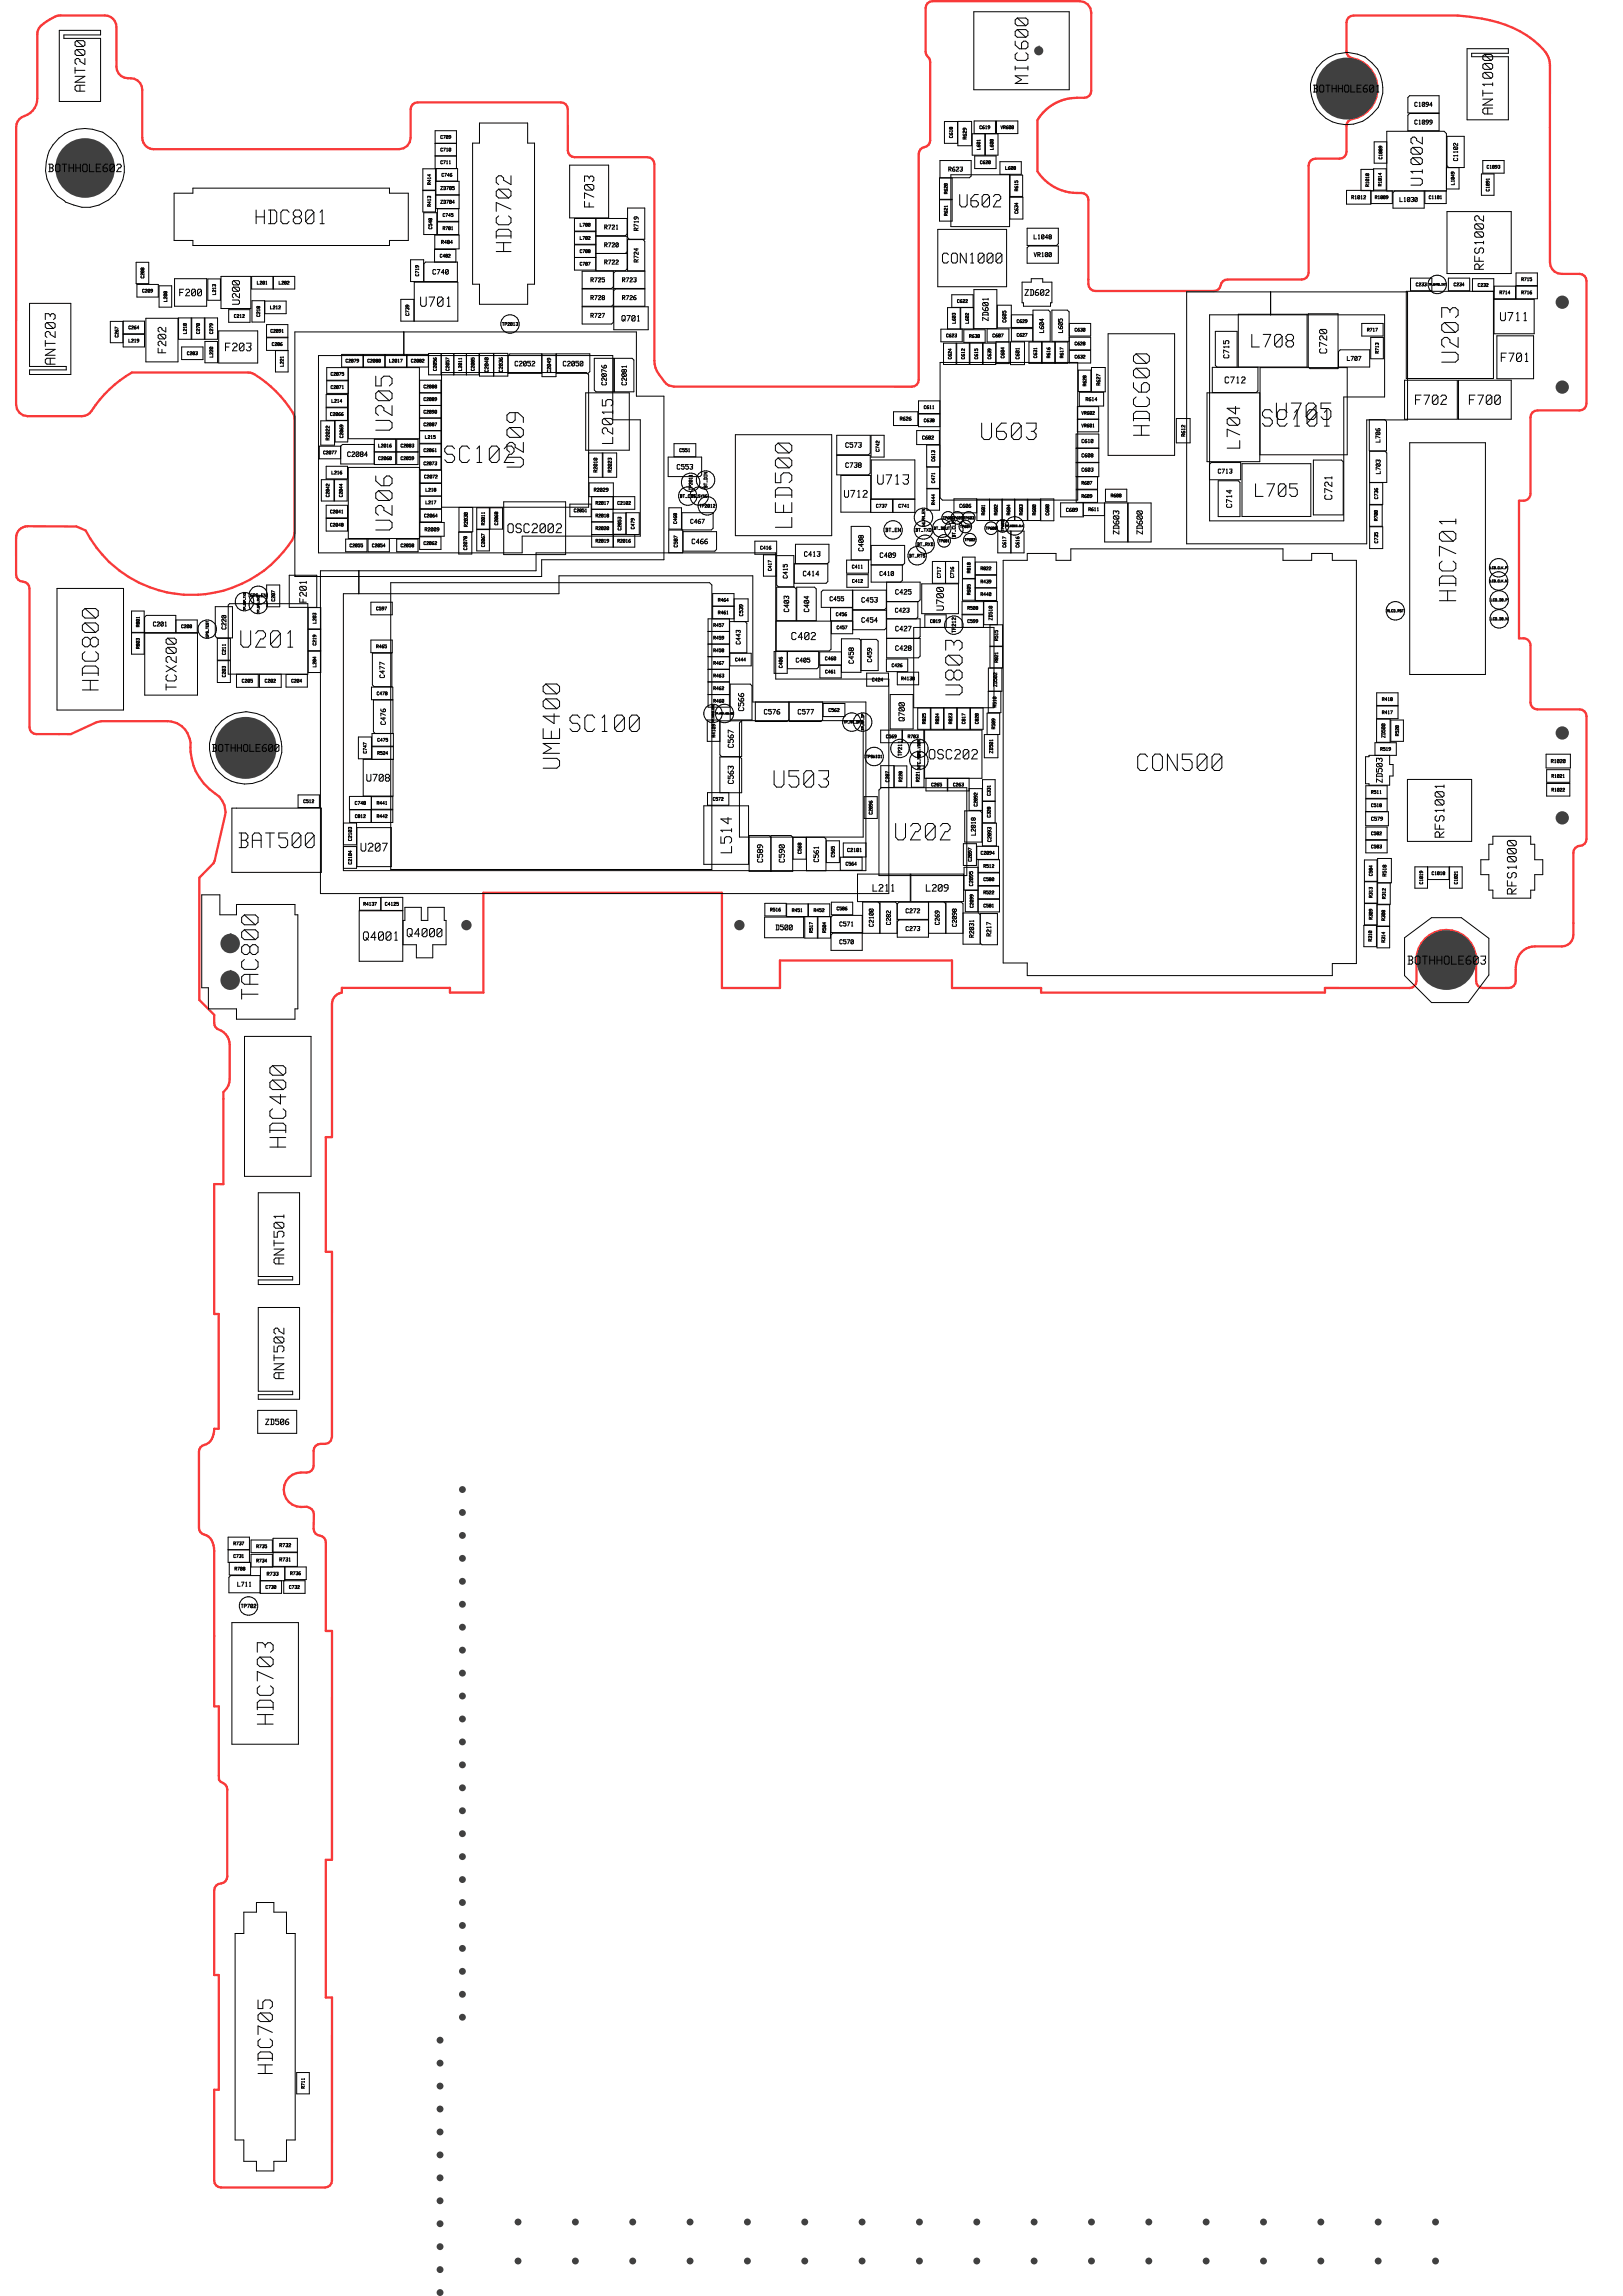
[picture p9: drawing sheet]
<svg xmlns="http://www.w3.org/2000/svg" width="210mm" height="297mm" viewBox="0 0 210 297" stroke-linecap="round" stroke-linejoin="round" font-family="sans-serif">
<defs><g id="words">
<g font-size="3.4">
<text x="186.5" y="47.4" transform="rotate(-90 186.5 47.4)">U203</text>
<text x="48.6" y="56.2" transform="rotate(-90 48.6 56.2)">U205</text>
<text x="124.1" y="57.1">U603</text>
<text x="159.6" y="55.4">SC101</text>
<text x="162.2" y="54.5">U705</text>
<text x="53.8" y="60.1">SC102</text>
<text x="65.6" y="61" transform="rotate(-90 65.6 61)">U209</text>
<text x="48.6" y="69.1" transform="rotate(-90 48.6 69.1)">U206</text>
<text x="99.1" y="68.9" transform="rotate(-90 99.1 68.9)">LED500</text>
<text x="28.2" y="84">U201</text>
<text x="185" y="78.8" transform="rotate(-90 185 78.8)">HDC701</text>
<text x="70" y="94.9">SC100</text>
<text x="122.3" y="90.4" transform="rotate(-90 122.3 90.4)">U803</text>
<text x="142.4" y="99.9">CON500</text>
<text x="97.2" y="102.1">U503</text>
<text x="113" y="108.9">U202</text>
<text x="30" y="130" transform="rotate(-90 30 130)">TAC800</text>
</g>
<g font-size="3.3">
<text x="145.5" y="57.3" transform="rotate(-90 145.5 57.3)">HDC600</text>
<text x="9.5" y="90.3" transform="rotate(-90 9.5 90.3)">HDC800</text>
<text x="33.7" y="149.4" transform="rotate(-90 33.7 149.4)">HDC400</text>
<text x="32.1" y="224" transform="rotate(-90 32.1 224)">HDC703</text>
</g>
<text font-size="3.1" x="63.1" y="33.5" transform="rotate(-90 63.1 33.5)">HDC702</text>
<g font-size="3">
<text x="27.1" y="109.9">BAT500</text>
<text x="32.3" y="269.1" transform="rotate(-90 32.3 269.1)">HDC705</text>
</g>
<text font-size="2.8" x="29.3" y="29.2">HDC801</text>
<g font-size="2.6">
<text x="130.4" y="11.2" transform="rotate(-90 130.4 11.2)">MIC600</text>
<text x="122" y="27">U602</text>
<text x="159.9" y="45.1">L708</text>
<text x="158.8" y="58.2" transform="rotate(-90 158.8 58.2)">L704</text>
<text x="160.4" y="64.4">L705</text>
</g>
<text font-size="2.4" x="182.1" y="24.3" transform="rotate(-90 182.1 24.3)">U1002</text>
<text font-size="2.2" x="93.3" y="110.5" transform="rotate(-90 93.3 110.5)">L514</text>
<g font-size="2.1">
<text x="77.5" y="57.5" transform="rotate(-90 77.5 57.5)">L2015</text>
<text x="20.7" y="89.8" transform="rotate(-90 20.7 89.8)">TCX200</text>
</g>
<g font-size="2">
<text x="9" y="12.3" transform="rotate(-90 9 12.3)">ANT200</text>
<text x="118.7" y="34.2">CON1000</text>
<text x="5.1" y="47.6" transform="rotate(-90 5.1 47.6)">ANT203</text>
<text x="34.7" y="164" transform="rotate(-90 34.7 164)">ANT501</text>
<text x="34.7" y="178.8" transform="rotate(-90 34.7 178.8)">ANT502</text>
</g>
<g font-size="1.9">
<text x="75.6" y="27" transform="rotate(-90 75.6 27)">F703</text>
<text x="52.8" y="39.8">U701</text>
<text x="181.6" y="52.5">F702</text>
<text x="188.6" y="52.5">F700</text>
<text x="111.9" y="62.8">U713</text>
<text x="117.6" y="98.3">OSC202</text>
</g>
<g font-size="1.8">
<text x="62.9" y="69">OSC2002</text>
<text x="194.1" y="116" transform="rotate(-90 194.1 116)">RFS1000</text>
</g>
<g font-size="1.7">
<text x="192.7" y="41.6">U711</text>
<text x="192.8" y="46.9">F701</text>
<text x="45.2" y="121.8">Q4001</text>
<text x="50.9" y="121.3">Q4000</text>
<text x="178" y="124.9">BOTHHOLE603</text>
</g>
<g font-size="1.6">
<text x="2.4" y="22.3">BOTHHOLE602</text>
<text x="20.5" y="45.8" transform="rotate(-90 20.5 45.8)">F202</text>
<text x="27.9" y="45.5">F203</text>
<text x="45.3" y="110.2">U207</text>
</g>
<g font-size="1.5">
<text x="30.1" y="39.6" transform="rotate(-90 30.1 39.6)">U200</text>
<text x="170.7" y="45.9" transform="rotate(-90 170.7 45.9)">C720</text>
<text x="171.4" y="64.8" transform="rotate(-90 171.4 64.8)">C721</text>
<text x="101.2" y="82.9">C402</text>
</g>
<g font-size="1.4">
<text x="166.4" y="12">BOTHHOLE601</text>
<text x="22.2" y="38.4">F200</text>
<text x="108" y="64.4">U712</text>
<text x="38.8" y="78" transform="rotate(-90 38.8 78)">F201</text>
<text x="121.2" y="79.1" transform="rotate(-90 121.2 79.1)">U700</text>
<text x="23.9" y="97.3">BOTHHOLE600</text>
<text x="46.2" y="101.2">U708</text>
<text x="111.9" y="115.4">L211</text>
<text x="118.8" y="115.4">L209</text>
</g>
<g font-size="1.2">
<text x="131.4" y="38.3">ZD602</text>
<text x="157.4" y="49.6">C712</text>
<text x="177.9" y="101.4" transform="rotate(-90 177.9 101.4)">ZD503</text>
</g>
<g font-size="1.1">
<text x="79.5" y="41.6">Q701</text>
<text x="126.9" y="41.7" transform="rotate(-90 126.9 41.7)">ZD601</text>
<text x="158.3" y="46.5" transform="rotate(-90 158.3 46.5)">C715</text>
<text x="158.7" y="65.8" transform="rotate(-90 158.7 65.8)">C714</text>
<text x="143.9" y="69.3" transform="rotate(-90 143.9 69.3)">ZD603</text>
<text x="146.9" y="69.3" transform="rotate(-90 146.9 69.3)">ZD600</text>
<text x="95.6" y="92.1" transform="rotate(-90 95.6 92.1)">C566</text>
<text x="116.3" y="93.5" transform="rotate(-90 116.3 93.5)">Q700</text>
<text x="94.2" y="101.5" transform="rotate(-90 94.2 101.5)">C563</text>
<text x="94.2" y="96.8" transform="rotate(-90 94.2 96.8)">C567</text>
<text x="98" y="111.7" transform="rotate(-90 98 111.7)">C589</text>
<text x="100.8" y="111.7" transform="rotate(-90 100.8 111.7)">C590</text>
<text x="33.2" y="184.4">ZD506</text>
</g>
<g font-size="1">
<text x="55.2" y="35.5">C740</text>
<text x="65.7" y="47.4">C2052</text>
<text x="71.9" y="47.4">C2050</text>
<text x="77.7" y="49.9" transform="rotate(-90 77.7 49.9)">C2076</text>
<text x="80.3" y="49.9" transform="rotate(-90 80.3 49.9)">C2081</text>
<text x="44" y="59.1">C2084</text>
<text x="108.6" y="57.9">C573</text>
<text x="86.8" y="60.8">C553</text>
<text x="108.6" y="60.5">C738</text>
<text x="88.7" y="70.4">C466</text>
<text x="111.1" y="71.4" transform="rotate(-90 111.1 71.4)">C408</text>
<text x="103.1" y="74.6">C414</text>
<text x="103.3" y="72">C413</text>
<text x="110.7" y="78">C453</text>
<text x="113.1" y="72.2">C409</text>
<text x="115.1" y="76.9">C425</text>
<text x="101.5" y="79.3" transform="rotate(-90 101.5 79.3)">C403</text>
<text x="104" y="79.3" transform="rotate(-90 104 79.3)">C404</text>
<text x="110.7" y="80.6">C454</text>
<text x="115.1" y="81.7">C427</text>
<text x="49.1" y="87.8" transform="rotate(-90 49.1 87.8)">C477</text>
<text x="109.8" y="85.9" transform="rotate(-90 109.8 85.9)">C458</text>
<text x="115.1" y="84.2">C428</text>
<text x="49.3" y="93.9" transform="rotate(-90 49.3 93.9)">C476</text>
<text x="98.1" y="92.4">C576</text>
<text x="102.4" y="92.4">C577</text>
<text x="105.3" y="111.6" transform="rotate(-90 105.3 111.6)">C561</text>
<text x="99.5" y="120.4">D500</text>
</g>
<g font-size=".8">
<text x="182.2" y="13.8">C1094</text>
<text x="182.2" y="16.1">C1099</text>
<text x="122" y="22.2">R623</text>
<text x="187.9" y="20.9" transform="rotate(-90 187.9 20.9)">C1102</text>
<text x="77.5" y="29.7">R721</text>
<text x="82" y="29.9" transform="rotate(-90 82 29.9)">R719</text>
<text x="180.3" y="26.1">L1030</text>
<text x="77.5" y="32">R720</text>
<text x="77.5" y="34.2">R722</text>
<text x="82" y="34" transform="rotate(-90 82 34)">R724</text>
<text x="132.9" y="33.3">VR100</text>
<text x="133" y="31">L1048</text>
<text x="75.7" y="36.5">R725</text>
<text x="75.7" y="41.1">R727</text>
<text x="75.7" y="38.8">R728</text>
<text x="79.8" y="36.5">R723</text>
<text x="79.8" y="38.8">R726</text>
<text x="134.5" y="43.1" transform="rotate(-90 134.5 43.1)">L604</text>
<text x="137" y="43.1" transform="rotate(-90 137 43.1)">L605</text>
<text x="173.7" y="46.7">L707</text>
<text x="178" y="57.3" transform="rotate(-90 178 57.3)">L706</text>
<text x="156.9" y="61.3">C713</text>
<text x="178.1" y="61.3" transform="rotate(-90 178.1 61.3)">L703</text>
<text x="88.6" y="67.8">C467</text>
<text x="101.3" y="74.9" transform="rotate(-90 101.3 74.9)">C415</text>
<text x="106.7" y="77.8">C455</text>
<text x="113.1" y="74.5">C410</text>
<text x="19.1" y="81.1">C201</text>
<text x="28.7" y="81.5" transform="rotate(-90 28.7 81.5)">C220</text>
<text x="95.3" y="83.4" transform="rotate(-90 95.3 83.4)">C443</text>
<text x="115.1" y="79.3">C423</text>
<text x="102.3" y="85.7">C405</text>
<text x="112.2" y="85.7" transform="rotate(-90 112.2 85.7)">C459</text>
<text x="125.5" y="108.1" transform="rotate(-90 125.5 108.1)">L2018</text>
<text x="107.9" y="119.9">C571</text>
<text x="112.3" y="120" transform="rotate(-90 112.3 120)">C2100</text>
<text x="114.7" y="119.7" transform="rotate(-90 114.7 119.7)">C282</text>
<text x="116.5" y="118.1">C272</text>
<text x="121" y="119.7" transform="rotate(-90 121 119.7)">C269</text>
<text x="123.1" y="120" transform="rotate(-90 123.1 120)">C2098</text>
<text x="107.9" y="122.2">C570</text>
<text x="116.5" y="120.5">C273</text>
<text x="125.3" y="121.4" transform="rotate(-90 125.3 121.4)">R2031</text>
<text x="127.7" y="121.2" transform="rotate(-90 127.7 121.2)">R217</text>
<text x="30.1" y="205.3">L711</text>
</g>
<g font-size=".7">
<text x="124.6" y="18.1" transform="rotate(-90 124.6 18.1)">R629</text>
<text x="56.3" y="26.4">ZD704</text>
<text x="56.3" y="24.6">ZD705</text>
<text x="174.2" y="25.8">R1012</text>
<text x="56.5" y="31.6">R484</text>
<text x="129.7" y="41.8" transform="rotate(-90 129.7 41.8)">C605</text>
<text x="131.4" y="46.5" transform="rotate(-90 131.4 46.5)">C601</text>
<text x="62.6" y="48.2" transform="rotate(-90 62.6 48.2)">C2040</text>
<text x="64.5" y="48.2" transform="rotate(-90 64.5 48.2)">C2036</text>
<text x="70.7" y="48.3" transform="rotate(-90 70.7 48.3)">C2049</text>
<text x="139.9" y="51.9">R614</text>
<text x="141.9" y="49.9" transform="rotate(-90 141.9 49.9)">R627</text>
<text x="42.1" y="57" transform="rotate(-90 42.1 57)">R2022</text>
<text x="115.9" y="54.4">R626</text>
<text x="118.8" y="56.9">C602</text>
<text x="139.4" y="59.2">C608</text>
<text x="139.4" y="57.3">C610</text>
<text x="152.9" y="56.5" transform="rotate(-90 152.9 56.5)">R612</text>
<text x="76.2" y="63.6">R2029</text>
<text x="76.7" y="61.2" transform="rotate(-90 76.7 61.2)">R2010</text>
<text x="78.6" y="61.2" transform="rotate(-90 78.6 61.2)">R2023</text>
<text x="123.6" y="65.7">C606</text>
<text x="139.4" y="61">C603</text>
<text x="54.3" y="68.7">R2009</text>
<text x="59.9" y="68.2" transform="rotate(-90 59.9 68.2)">R2030</text>
<text x="87.2" y="70.9" transform="rotate(-90 87.2 70.9)">C587</text>
<text x="113.8" y="68.8">BT_EN</text>
<text x="137.4" y="66.2">C609</text>
<text x="95.7" y="79.8" transform="rotate(-90 95.7 79.8)">C539</text>
<text x="123.1" y="81.9" transform="rotate(-90 123.1 81.9)">TP212</text>
<text x="127.8" y="80.3" transform="rotate(-90 127.8 80.3)">ZD510</text>
<text x="128.4" y="88.9" transform="rotate(-90 128.4 88.9)">ZD502</text>
<text x="178.7" y="95.5" transform="rotate(-90 178.7 95.5)">ZD500</text>
<text x="116.1" y="97.9" transform="rotate(-90 116.1 97.9)">TP211</text>
<text x="127.9" y="97.5" transform="rotate(-90 127.9 97.5)">ZD501</text>
<text x="200" y="98.7">R1020</text>
<text x="176.9" y="106.2">C579</text>
<text x="109" y="110.2">C2101</text>
<text x="127.7" y="109" transform="rotate(-90 127.7 109)">C2093</text>
<text x="178.9" y="113.4" transform="rotate(-90 178.9 113.4)">R518</text>
<text x="125.3" y="114.7" transform="rotate(-90 125.3 114.7)">C2095</text>
<text x="34" y="203.9">R733</text>
<text x="35.6" y="202">R731</text>
<text x="35.6" y="200.1">R732</text>
<text x="30.4" y="208">TP702</text>
</g>
<g font-size=".6">
<text x="56.5" y="18">C709</text>
<text x="122.8" y="17.9" transform="rotate(-90 122.8 17.9)">C618</text>
<text x="126.2" y="16.7">C619</text>
<text x="128.8" y="16.7">VR600</text>
<text x="55.3" y="24" transform="rotate(-90 55.3 24)">R414</text>
<text x="56.5" y="19.6">C710</text>
<text x="56.5" y="21.2">C711</text>
<text x="56.6" y="22.9">C746</text>
<text x="126.3" y="21.2">C620</text>
<text x="126.4" y="19.4" transform="rotate(-90 126.4 19.4)">L601</text>
<text x="128.1" y="19.4" transform="rotate(-90 128.1 19.4)">L600</text>
<text x="129.6" y="22">L608</text>
<text x="178.3" y="20.6" transform="rotate(-90 178.3 20.6)">C1089</text>
<text x="187.7" y="23.9" transform="rotate(-90 187.7 23.9)">L1049</text>
<text x="191.8" y="21.8">C1093</text>
<text x="55.3" y="26.8" transform="rotate(-90 55.3 26.8)">R413</text>
<text x="55.5" y="29.7" transform="rotate(-90 55.5 29.7)">C548</text>
<text x="56.8" y="28.1">C745</text>
<text x="56.8" y="29.8">R701</text>
<text x="74.6" y="29.3">L700</text>
<text x="122.2" y="28" transform="rotate(-90 122.2 28)">R621</text>
<text x="122.2" y="25.1" transform="rotate(-90 122.2 25.1)">R620</text>
<text x="131.3" y="27.7" transform="rotate(-90 131.3 27.7)">C634</text>
<text x="131.3" y="24.8" transform="rotate(-90 131.3 24.8)">R615</text>
<text x="176.6" y="24.2" transform="rotate(-90 176.6 24.2)">R1010</text>
<text x="177.3" y="25.8">R1009</text>
<text x="178.2" y="24.1" transform="rotate(-90 178.2 24.1)">R1014</text>
<text x="184.3" y="25.8">C1101</text>
<text x="192.2" y="24.8" transform="rotate(-90 192.2 24.8)">C1091</text>
<text x="53.8" y="35.8" transform="rotate(-90 53.8 35.8)">C719</text>
<text x="56.4" y="33.3">C482</text>
<text x="74.5" y="34.4">C707</text>
<text x="74.5" y="32.7">C708</text>
<text x="74.6" y="31">L702</text>
<text x="17.9" y="37.9">C209</text>
<text x="18.2" y="36.1" transform="rotate(-90 18.2 36.1)">C208</text>
<text x="21.2" y="39" transform="rotate(-90 21.2 39)">L200</text>
<text x="27.5" y="38.2" transform="rotate(-90 27.5 38.2)">L213</text>
<text x="29.8" y="41.1">C212</text>
<text x="32.8" y="36.8">L201</text>
<text x="33.2" y="41" transform="rotate(-90 33.2 41)">C218</text>
<text x="34.5" y="40">L212</text>
<text x="35.6" y="36.8">L202</text>
<text x="52.5" y="40.9" transform="rotate(-90 52.5 40.9)">C739</text>
<text x="123.2" y="41.9" transform="rotate(-90 123.2 41.9)">L603</text>
<text x="123.3" y="39.2">C622</text>
<text x="124.9" y="41.9" transform="rotate(-90 124.9 41.9)">L602</text>
<text x="131.1" y="41.8">C629</text>
<text x="182.7" y="37">C233</text>
<text x="187.6" y="37">C234</text>
<text x="190.7" y="37.1">C232</text>
<text x="193.5" y="38.1">R714</text>
<text x="196.4" y="36.4">R715</text>
<text x="196.4" y="38.1">R716</text>
<text x="14.9" y="43.7" transform="rotate(-90 14.9 43.7)">C267</text>
<text x="16.1" y="42.6">C264</text>
<text x="16.2" y="44.3">L219</text>
<text x="23.7" y="45.9">C283</text>
<text x="23.7" y="43.2" transform="rotate(-90 23.7 43.2)">L210</text>
<text x="25.4" y="43.3" transform="rotate(-90 25.4 43.3)">C270</text>
<text x="27.1" y="46.2" transform="rotate(-90 27.1 46.2)">L220</text>
<text x="27.1" y="43.3" transform="rotate(-90 27.1 43.3)">C279</text>
<text x="34.4" y="43">C2091</text>
<text x="34.7" y="44.8">C286</text>
<text x="36.3" y="47.4" transform="rotate(-90 36.3 47.4)">L221</text>
<text x="44.1" y="46.9">C2079</text>
<text x="46.9" y="46.9">C2080</text>
<text x="49.8" y="46.9">L2017</text>
<text x="52.6" y="46.9">C2082</text>
<text x="59.2" y="48" transform="rotate(-90 59.2 48)">L2011</text>
<text x="64.2" y="42.2">TP2013</text>
<text x="121.9" y="43.6">C623</text>
<text x="122.7" y="46.5" transform="rotate(-90 122.7 46.5)">C624</text>
<text x="124.4" y="46.5" transform="rotate(-90 124.4 46.5)">C612</text>
<text x="124.9" y="43.7">R630</text>
<text x="126.1" y="46.5" transform="rotate(-90 126.1 46.5)">C615</text>
<text x="127.8" y="46.5" transform="rotate(-90 127.8 46.5)">C639</text>
<text x="127.9" y="43.7">C607</text>
<text x="129.5" y="46.4" transform="rotate(-90 129.5 46.4)">C604</text>
<text x="131.1" y="43.6">C627</text>
<text x="133.8" y="46.4" transform="rotate(-90 133.8 46.4)">C631</text>
<text x="135.5" y="46.4" transform="rotate(-90 135.5 46.4)">R616</text>
<text x="137.2" y="46.4" transform="rotate(-90 137.2 46.4)">R617</text>
<text x="138.6" y="44.7">C628</text>
<text x="138.6" y="42.9">C630</text>
<text x="138.6" y="46.4">C632</text>
<text x="176.4" y="42.9">R717</text>
<text x="178" y="45.8" transform="rotate(-90 178 45.8)">R713</text>
<text x="42.1" y="53.8">C2066</text>
<text x="42.2" y="50.3">C2071</text>
<text x="42.2" y="48.6">C2075</text>
<text x="42.5" y="52.1">L214</text>
<text x="54.2" y="50.2">C2088</text>
<text x="54.2" y="51.9">C2089</text>
<text x="54.2" y="53.5">C2090</text>
<text x="56" y="48" transform="rotate(-90 56 48)">C2056</text>
<text x="57.6" y="48" transform="rotate(-90 57.6 48)">C2057</text>
<text x="60.9" y="48" transform="rotate(-90 60.9 48)">C2085</text>
<text x="119" y="52.9">C611</text>
<text x="139.3" y="53.7">VR602</text>
<text x="140.1" y="50" transform="rotate(-90 140.1 50)">R628</text>
<text x="41.2" y="58.8">C2077</text>
<text x="43.9" y="56.7" transform="rotate(-90 43.9 56.7)">C2069</text>
<text x="48.3" y="59.5">C2060</text>
<text x="48.4" y="57.9">L2016</text>
<text x="51.2" y="59.5">C2059</text>
<text x="51.2" y="57.9">C2083</text>
<text x="54.2" y="58.5">C2061</text>
<text x="54.2" y="55.1">C2087</text>
<text x="54.5" y="56.8">L215</text>
<text x="87.4" y="58.5">C551</text>
<text x="113.3" y="58.5" transform="rotate(-90 113.3 58.5)">C742</text>
<text x="119" y="54.6">C638</text>
<text x="120.5" y="59.7" transform="rotate(-90 120.5 59.7)">C613</text>
<text x="139.3" y="55.3">VR601</text>
<text x="42.1" y="64.3" transform="rotate(-90 42.1 64.3)">C2042</text>
<text x="42.5" y="61.4">L216</text>
<text x="43.8" y="64.3" transform="rotate(-90 43.8 64.3)">C2044</text>
<text x="54.2" y="60.2">C2073</text>
<text x="54.3" y="61.9">C2072</text>
<text x="54.6" y="65.2">L217</text>
<text x="54.6" y="63.6">L218</text>
<text x="76.5" y="65.3">R2017</text>
<text x="79.3" y="65.3">C2102</text>
<text x="87.2" y="64.4">BT_CTS</text>
<text x="88.9" y="63.5" transform="rotate(-90 88.9 63.5)">TP2011</text>
<text x="89.8" y="65.7">TP2012</text>
<text x="90.9" y="63.2" transform="rotate(-90 90.9 63.2)">BT_DIN</text>
<text x="112.8" y="65.7">C737</text>
<text x="115.7" y="65.7">C741</text>
<text x="120.6" y="65.4" transform="rotate(-90 120.6 65.4)">R444</text>
<text x="120.6" y="62.5" transform="rotate(-90 120.6 62.5)">C471</text>
<text x="139.4" y="62.7">R607</text>
<text x="139.4" y="64.4">R609</text>
<text x="143.2" y="64.3">R608</text>
<text x="177.9" y="64.6" transform="rotate(-90 177.9 64.6)">C736</text>
<text x="42.1" y="66.4">C2041</text>
<text x="42.1" y="68.1">C2048</text>
<text x="44.6" y="70.8">C2055</text>
<text x="47.5" y="70.8">C2054</text>
<text x="51.2" y="70.8">C2058</text>
<text x="54.2" y="70.5">C2062</text>
<text x="54.3" y="66.9">C2064</text>
<text x="59.9" y="71.2" transform="rotate(-90 59.9 71.2)">C2078</text>
<text x="62.2" y="70.8" transform="rotate(-90 62.2 70.8)">C2067</text>
<text x="62.2" y="68" transform="rotate(-90 62.2 68)">R2011</text>
<text x="63.9" y="68" transform="rotate(-90 63.9 68)">C2068</text>
<text x="73.6" y="66.3">C2051</text>
<text x="76.5" y="66.9">R2018</text>
<text x="76.5" y="70.2">R2019</text>
<text x="76.5" y="68.6">R2020</text>
<text x="79.3" y="70.2">R2016</text>
<text x="79.9" y="68.6" transform="rotate(-90 79.9 68.6)">C2053</text>
<text x="81.7" y="68.5" transform="rotate(-90 81.7 68.5)">C479</text>
<text x="87.2" y="67.8" transform="rotate(-90 87.2 67.8)">C468</text>
<text x="97.9" y="71.1">C416</text>
<text x="117.7" y="68.8">BT_TXD</text>
<text x="117.8" y="70.6">BT_RXD</text>
<text x="123" y="69.6" transform="rotate(-90 123 69.6)">BT_CLK</text>
<text x="127" y="66.7" transform="rotate(-90 127 66.7)">R601</text>
<text x="128.7" y="66.7" transform="rotate(-90 128.7 66.7)">R602</text>
<text x="129.7" y="70.9" transform="rotate(-90 129.7 70.9)">C617</text>
<text x="130.3" y="66.7" transform="rotate(-90 130.3 66.7)">R604</text>
<text x="131.5" y="70.9" transform="rotate(-90 131.5 70.9)">C616</text>
<text x="131.9" y="66.7" transform="rotate(-90 131.9 66.7)">R603</text>
<text x="133.6" y="66.7" transform="rotate(-90 133.6 66.7)">R600</text>
<text x="135.3" y="66.7" transform="rotate(-90 135.3 66.7)">C600</text>
<text x="140.3" y="66.1">R611</text>
<text x="177.8" y="67.4" transform="rotate(-90 177.8 67.4)">R700</text>
<text x="177.9" y="70.3" transform="rotate(-90 177.9 70.3)">C735</text>
<text x="31.5" y="77.3">GPS_EN</text>
<text x="35.1" y="77.9" transform="rotate(-90 35.1 77.9)">C207</text>
<text x="92.4" y="77.8">R464</text>
<text x="99.4" y="73.9" transform="rotate(-90 99.4 73.9)">C417</text>
<text x="109.7" y="73.6">C411</text>
<text x="109.8" y="75.4">C412</text>
<text x="116.8" y="72.1">BT_RTS</text>
<text x="121.3" y="74.8" transform="rotate(-90 121.3 74.8)">C717</text>
<text x="123" y="74.8" transform="rotate(-90 123 74.8)">C716</text>
<text x="125.2" y="77" transform="rotate(-90 125.2 77)">R605</text>
<text x="125.2" y="74.2" transform="rotate(-90 125.2 74.2)">R818</text>
<text x="126.4" y="75.5">R439</text>
<text x="126.4" y="77.1">R440</text>
<text x="126.4" y="73.8">R822</text>
<text x="17.6" y="84" transform="rotate(-90 17.6 84)">R803</text>
<text x="17.6" y="81.2" transform="rotate(-90 17.6 81.2)">R801</text>
<text x="23" y="81.3">C200</text>
<text x="40.5" y="83.5" transform="rotate(-90 40.5 83.5)">C219</text>
<text x="40.5" y="80.7" transform="rotate(-90 40.5 80.7)">L203</text>
<text x="48.2" y="79">C597</text>
<text x="48.2" y="83.9">R465</text>
<text x="91.8" y="81.1">R457</text>
<text x="91.8" y="82.7">R459</text>
<text x="92.4" y="79.5">R461</text>
<text x="107.6" y="79.7">C456</text>
<text x="107.8" y="81.4">C457</text>
<text x="119.9" y="80.6">C819</text>
<text x="124.7" y="80.6">C599</text>
<text x="124.7" y="78.9">R508</text>
<text x="128.7" y="82.9" transform="rotate(-90 128.7 82.9)">R515</text>
<text x="28.8" y="87.6" transform="rotate(-90 28.8 87.6)">C203</text>
<text x="28.8" y="84.8" transform="rotate(-90 28.8 84.8)">C211</text>
<text x="30.8" y="88.3">C205</text>
<text x="33.7" y="88.3">C202</text>
<text x="37.2" y="88.3">C204</text>
<text x="40.5" y="86.3" transform="rotate(-90 40.5 86.3)">L204</text>
<text x="48.3" y="89.9">C478</text>
<text x="91.8" y="84.4">R458</text>
<text x="91.8" y="89.3">R462</text>
<text x="91.8" y="87.6">R463</text>
<text x="91.8" y="86">R467</text>
<text x="94.6" y="85.6">C444</text>
<text x="100.8" y="86.5" transform="rotate(-90 100.8 86.5)">C406</text>
<text x="106.2" y="85.4">C460</text>
<text x="106.3" y="87.1">C461</text>
<text x="112.3" y="88.2">C424</text>
<text x="114.9" y="86.3">C426</text>
<text x="116" y="88">R4138</text>
<text x="128.7" y="85.8" transform="rotate(-90 128.7 85.8)">R821</text>
<text x="48.3" y="96">C475</text>
<text x="91.8" y="90.9">R460</text>
<text x="92" y="95.4" transform="rotate(-90 92 95.4)">R4109</text>
<text x="106.7" y="92.1">C562</text>
<text x="114.1" y="95.5">C569</text>
<text x="117" y="95.5">R703</text>
<text x="119.4" y="93.7" transform="rotate(-90 119.4 93.7)">R825</text>
<text x="121.1" y="93.7" transform="rotate(-90 121.1 93.7)">R824</text>
<text x="122.8" y="93.7" transform="rotate(-90 122.8 93.7)">R823</text>
<text x="124.5" y="93.7" transform="rotate(-90 124.5 93.7)">C817</text>
<text x="126.2" y="93.7" transform="rotate(-90 126.2 93.7)">C820</text>
<text x="128.3" y="94.4" transform="rotate(-90 128.3 94.4)">R509</text>
<text x="128.5" y="91.6" transform="rotate(-90 128.5 91.6)">R510</text>
<text x="178.3" y="92.4">R417</text>
<text x="178.3" y="90.7">R418</text>
<text x="180.6" y="95.3" transform="rotate(-90 180.6 95.3)">R520</text>
<text x="47" y="97.5" transform="rotate(-90 47 97.5)">C747</text>
<text x="48.3" y="97.7">R524</text>
<text x="114.6" y="101.2" transform="rotate(-90 114.6 101.2)">C287</text>
<text x="116.3" y="101.2" transform="rotate(-90 116.3 101.2)">R220</text>
<text x="118.5" y="101.2" transform="rotate(-90 118.5 101.2)">R221</text>
<text x="120" y="101.7">C265</text>
<text x="122.8" y="101.7">C263</text>
<text x="178.1" y="97.1">R519</text>
<text x="200.2" y="100.6">R1021</text>
<text x="38.8" y="103.9">C512</text>
<text x="45.4" y="104.1">C748</text>
<text x="45.4" y="105.8">C812</text>
<text x="48.3" y="104.1">R441</text>
<text x="48.3" y="105.8">R442</text>
<text x="91.7" y="103.6">C572</text>
<text x="112.3" y="105.4" transform="rotate(-90 112.3 105.4)">C2096</text>
<text x="125.9" y="104.4" transform="rotate(-90 125.9 104.4)">C2092</text>
<text x="127.7" y="105.8" transform="rotate(-90 127.7 105.8)">C328</text>
<text x="127.7" y="103" transform="rotate(-90 127.7 103)">C331</text>
<text x="176.9" y="104.4">C518</text>
<text x="176.9" y="102.7">R511</text>
<text x="200.2" y="102.4">R1022</text>
<text x="45" y="111.9" transform="rotate(-90 45 111.9)">C2104</text>
<text x="45" y="108.8" transform="rotate(-90 45 108.8)">C2103</text>
<text x="103.3" y="110.5" transform="rotate(-90 103.3 110.5)">C568</text>
<text x="107.6" y="110.9" transform="rotate(-90 107.6 110.9)">C565</text>
<text x="108.9" y="112">C564</text>
<text x="125.2" y="111.5" transform="rotate(-90 125.2 111.5)">C2097</text>
<text x="126.3" y="110.6">C2094</text>
<text x="126.8" y="114">C580</text>
<text x="126.8" y="112.3">R512</text>
<text x="176.9" y="108">C582</text>
<text x="176.9" y="109.8">C583</text>
<text x="177.2" y="113.4" transform="rotate(-90 177.2 113.4)">C584</text>
<text x="184.6" y="113.2">C1018</text>
<text x="46.4" y="117.2">R4137</text>
<text x="49.2" y="117.2">C4125</text>
<text x="99.2" y="117.9">R516</text>
<text x="102" y="118">R451</text>
<text x="104.8" y="118">R452</text>
<text x="107.8" y="117.8">C586</text>
<text x="125.4" y="117.5" transform="rotate(-90 125.4 117.5)">C2099</text>
<text x="126.8" y="117.4">C581</text>
<text x="126.8" y="115.7">R522</text>
<text x="177.2" y="119" transform="rotate(-90 177.2 119)">R309</text>
<text x="177.2" y="116.2" transform="rotate(-90 177.2 116.2)">R313</text>
<text x="178.8" y="119.2" transform="rotate(-90 178.8 119.2)">R308</text>
<text x="178.9" y="116.3" transform="rotate(-90 178.9 116.3)">R312</text>
<text x="183.6" y="114.4" transform="rotate(-90 183.6 114.4)">C1019</text>
<text x="188.1" y="114.4" transform="rotate(-90 188.1 114.4)">C1021</text>
<text x="104.7" y="120.7" transform="rotate(-90 104.7 120.7)">R517</text>
<text x="106.5" y="120.7" transform="rotate(-90 106.5 120.7)">R504</text>
<text x="177.1" y="121.8" transform="rotate(-90 177.1 121.8)">R310</text>
<text x="178.8" y="122" transform="rotate(-90 178.8 122)">R314</text>
<text x="29.7" y="201.5">C731</text>
<text x="29.7" y="199.9">R737</text>
<text x="29.9" y="203.2">R708</text>
<text x="32.7" y="202.1">R734</text>
<text x="32.7" y="200.3">R735</text>
<text x="37.1" y="203.8">R736</text>
<text x="33.9" y="205.5">C730</text>
<text x="36.9" y="205.5">C732</text>
<text x="39" y="270.2" transform="rotate(-90 39 270.2)">R711</text>
</g>
<g font-size=".5">
<text x="88.6" y="64.4">BT_SYNC</text>
<text x="119" y="68.2" transform="rotate(-90 119 68.2)">WLAN_EN</text>
<text x="119.9" y="68.5">BT_DOUT</text>
<text x="121" y="70.2">TP601</text>
<text x="121.5" y="67.2">TP606</text>
<text x="122.7" y="67.2">TP609TP603</text>
<text x="123.7" y="68.3">TP604</text>
<text x="124.3" y="70">TP602</text>
<text x="127.1" y="68.5">TP608</text>
<text x="129.5" y="68.8" transform="rotate(-90 129.5 68.8)">TP605</text>
<text x="192.1" y="77.8">LCD_D0_P</text>
<text x="178.6" y="79.2">MLCD_RST</text>
<text x="192.1" y="80.2">LCD_D0_N</text>
<text x="108.3" y="93.6">TP_AP_DM</text>
<text x="111.1" y="94.6" transform="rotate(-90 111.1 94.6)">TP_AP_DP</text>
<text x="111.2" y="98.1">TPSWIO1</text>
</g>
<g font-size=".4">
<text x="184" y="36.9">TP_GYRO_INT</text>
<text x="192" y="75.3">LCD_CLK_N</text>
<text x="192" y="73.6">LCD_CLK_P</text>
<text x="32.9" y="79.5" transform="rotate(-90 32.9 79.5)">TP_GPS_RXD</text>
</g>
<g font-size=".3">
<text x="129.3" y="68.2">TP_CODEC_CLK</text>
<text x="91.7" y="92.4">TP_VMEM_VDD_400</text>
</g>
</g></defs>
<path d="M24.7 96.1a3.1 3.1 0 0 0-3-2.8h-8.6l-.6 .1-3.3 1.6h-4.5a.89 .89 0 0 1-.9-.9v-18.3a1.19 1.19 0 0 0-1.2-.6l-.5-.5v-.3v-4.8a1.49 1.49 0 0 1 1.5-1.5h6.3l1.2 .5a15.4 15.4 0 0 0 26.9 .8l.1-.5v-14.8a2.31 2.31 0 0 0-.7-1.5 14.9 14.9 0 0 0-4.7-4.3l-.6-.1h-15l-.8 .5a16.6 16.6 0 0 0-4.7 4.7l-.6 .4h-.4h-7a1.48 1.48 0 0 1-1.5-1.5v-36.2a1.72 1.72 0 0 1 1.4-1.3 2.37 2.37 0 0 0 1.3-2.1v-8.3l.2-.7a5.3 5.3 0 0 1 2.8-1.7l6.2 .1a1.48 1.48 0 0 1 1.1 1.4v5.1v.5a1.57 1.57 0 0 0 1.8 1 1.48 1.48 0 0 1 1.5 1.5v6.5a1.49 1.49 0 0 0 1.5 1.2h31.7l.6-.1 .5-.3 .3-.5 .1-.6v-3.7a.89 .89 0 0 1 .9-.9h18.6l.3 .1 .3 .2 .2 .3 .1 .3v5.3a.89 .89 0 0 0 .9 .9h9.4l.3 .1 .3 .2 .2 .3 .1 .3v25.4a4.2 4.2 0 0 0 1.8 3.3l.7 .1h30.8a.89 .89 0 0 0 .9-.9v-29.5a1.2 1.2 0 0 1 1-.7l.4-.4 .1-.3v-10.1a1.18 1.18 0 0 0-.5-.9l-.1-.5v-5.7v-.3l.2-.3 .3-.2 .4-.1h19a1.49 1.49 0 0 1 1.5 1.5v10.2l-.1 .3-.2 .3-.3 .2h-1.2a6 6 0 0 0-3.8 1.4l-.8 .7-.6 .8v6.7l.3 .4a6.3 6.3 0 0 0 5.4 2.4 .89 .89 0 0 1 .9 .9v10.9a.89 .89 0 0 0 .9 .8h15.7a1.17 1.17 0 0 0 .6-1l.5-.4h.3h9.6a.9 .9 0 0 0 .9-.9v-13.9l.1-.3 .2-.3 .3-.2 .3-.1h3.1a.89 .89 0 0 0 .9-.9l.1-3.6a1.46 1.46 0 0 1 1.4-.8 4 4 0 0 0 2.5-4.3 4 4 0 0 0-3.5-3.5l-.3-.2-.2-.6v-3.7a.89 .89 0 0 1 .9-.9h13.5l.8 .1a17.1 17.1 0 0 1 8.6 2.8 6.1 6.1 0 0 1 2.4 2.8l.1 .8v25.4a1.49 1.49 0 0 0 1.6 1.5l2.6 .1 .3 .2 .2 .3 .1 .3v15.9a.89 .89 0 0 1-.9 .9h-5.5l-.3 .1-.3 .2-.2 .2-.1 .4v9.9a.89 .89 0 0 1-.9 .9h-.6v17.8a1.09 1.09 0 0 1 1.5 .9v7.4l.1 .3 .2 .3 .3 .2 .3 .1h5.5a.89 .89 0 0 1 .9 .9l-.1 16.2a1.13 1.13 0 0 1-1.1 .6l-.3 .2-.2 .3v.3v10.6a1.48 1.48 0 0 1-1.5 1.5l-3.9 .1a2.66 2.66 0 0 0-2.1 2.9l-.1 1.9-.1 .2-.3 .2-3.7 .1a.89 .89 0 0 1-.9-.9l-.1-3.5a3.9 3.9 0 0 0-3.8-3.1 3.9 3.9 0 0 0-3.8 3.1M24.7 97.3a7.6 7.6 0 0 0 3.7 5.8 2.74 2.74 0 0 1 .7 2.4l-1.3 5.9-.2 .3-1.8 1.8v15.9l1.9 1.9 .1 1.3 .3 .5a2.22 2.22 0 0 1 1.6 2.1v4.4a2.19 2.19 0 0 1-.8 1.7v11.9h-1.2v16.8h.6v14.8h-.6a2.03 2.03 0 0 1-1.5 2.2l-.3 .2-.2 .6v9.8a1.01 1.01 0 0 0 1 1 2.05 2.05 0 0 1 1 2v20.1h.6v9v.5l.3 .3a1.08 1.08 0 0 1 .8 1v11.2a1.01 1.01 0 0 1-1.1 1l-.3 .2-.2 .3-.1 .3v11h.6v14.8h-.6v11.8a.89 .89 0 0 0 .9 .9h13.5a.89 .89 0 0 0 .9-.9v-23.7h-.8v-17.8h.8v-29.6h-.8v-11.5a.99 .99 0 0 0-1.1-.9l-.2-.2-.3-.3v-.3v-1.9a1.03 1.03 0 0 0-.9-1 2.37 2.37 0 0 1-3-2.2 2.23 2.23 0 0 1 2.2-2.2h.8a.89 .89 0 0 0 .9-.9v-1.9a.89 .89 0 0 1 .9-.9 1.08 1.08 0 0 0 1.5-.9v-24h-.8v-14.8h.8v-17.2a1.51 1.51 0 0 1 1.2-1.5v-.6h14v.6h4.3v-12.9h30.9v12.3h7.5v-3.6h22.3v3.6h11.5v.6h36.7v-.6h11a.89 .89 0 0 0 .9-.9v-2.7" fill="none" stroke="#f83939" stroke-width=".3"/>
<path d="M8.3 4.5h4.7v-.6h-5.3v9.2h5.3v-8.1h-4.7M189.8 6.3h5.4v.6h-4.8v.4h4.8v8.2h-5.4zM3.8 39.2h5.4v9.2h-5.4v-.6h4.8v-.4h-4.8zM27.1 96.2a4.7 4.7 0 0 1 7.4-3.3 4.7 4.7 0 0 1-.6 8.1 4.7 4.7 0 0 1-6.6-3.2M30 104.5h11.6v8.3h-11.6zM33.4 154.3h5.4v11.9h-5.4v-.6h4.5v-.5h-4.5zM33.4 169.1h5.4v11.9h-5.4v-.6h4.5v-.4h-4.5z" fill="none" stroke="#000" stroke-width=".13"/>
<circle cx="31.8" cy="96.7" r="4" fill="#404040"/>
<path d="M169.6 10.9a4.7 4.7 0 0 1 7.4-3.2 4.7 4.7 0 0 1-.7 8 4.7 4.7 0 0 1-6.6-3.2" fill="none" stroke="#000" stroke-width=".13"/>
<circle cx="174.2" cy="11.5" r="4" fill="#404040"/>
<path d="M6 20.9a5 5 0 0 1 5.9-4.2 5 5 0 0 1 4.2 4.8 4.9 4.9 0 0 1-6.6 5l-1-.4-.2-.2a4.8 4.8 0 0 1-2.4-3.8" fill="none" stroke="#000" stroke-width=".13"/>
<circle cx="11" cy="21.7" r="3.9" fill="#404040"/>
<path d="M181.7 121.3l3.5-2.6h3.9l3.5 2.7v4.7l-2.6 3.6h-4.8l-3.5-3.5z" fill="none" stroke="#000" stroke-width=".13"/>
<g fill="#404040">
<circle cx="187.2" cy="124.2" r="3.9"/>
<circle cx="60.4" cy="119.7" r=".67"/>
<circle cx="95.7" cy="119.7" r=".67"/>
</g>
<g fill="none" stroke="#000" stroke-width=".13">
<path d="M56.3 18.5h2.8M122.2 15.7h1.7v2.8h-1.7zM126 15.6h2.8v1.7h-2.8zM177.8 18.3h1.6v2.8h-1.6zM182.2 14.9l.2-.2h3.8v2.2h-4zM182.2 12.6l.2-.2h3.8v2.2h-4zM187.2 17.6h2.3v4.1h-2.1l-.2-.3zM17.6 33.9h1.6v2.8h-1.6zM17.7 36.8h2.8v1.6h-2.8zM32.6 38.9h1.6v2.8h-1.6zM51.9 38.7h1.7v2.8h-1.7zM54.8 36.4v-2.8h-1.7v2.8h6.1v-2.5h-4.1l-.3 .2v2.3"/>
<path d="M54.8 27.5h1.7v2.8h-1.7zM56.2 33.9v-1.6h2.8v1.6M56.3 20.2h2.8M56.4 21.8v1.6h2.8v-1.6h-2.9v-4.9h2.8v4.9M56.6 27h2.8v1.6h-2.8zM74.3 31.7h2.8v3.2h-2.8zM74.3 33.3h2.8M125.9 38.1h-2.7v1.7h2.7M126.1 20.2h2.8v1.6h-2.8zM129 39.5h1.9v2.9h-1.9zM130.7 25.5h1.7v2.8h-1.7zM182.5 36h2.8v1.6h-2.8z"/>
<path d="M184.4 24.7h2.7v1.6h-2.7zM187.4 36h2.8v1.6h-2.8zM190.5 36.1h2.8v1.6h-2.8zM191.7 22.5h1.6v2.8h-1.6zM191.9 20.8h2.7v1.6h-2.7zM14.3 41.6h1.6v2.7h-1.6zM15.9 41.5h2.8v1.7h-2.8zM23.5 44.9h2.8v1.6h-2.8zM24.8 41.1h1.6v2.8h-1.6zM26.5 41.1h1.7v2.8h-1.7zM29.6 40.1h2.7v1.6h-2.7zM34.5 43.7h2.7v1.6h-2.7z"/>
<path d="M34.5 42h2.7v1.6h-2.7zM41.3 57.7h2.8v1.6h-2.8zM42.2 52.7h2.8v1.7h-2.8zM42.3 49.3h2.7v1.6h-2.7zM42.3 47.6h2.7v1.6h-2.7zM43.4 54.4h1.6v2.8h-1.6zM44.2 45.8h2.8v1.7h-2.8zM47 47.5v-1.7h2.8v1.7M48.4 58.5h2.8v1.6h-2.8v-2.6h-4.1l-.2 .2v2.3h4.3M51.3 58.5h2.8M52.7 45.8h2.7v1.7h-2.7zM54.1 56.8h-2.8v3.3h2.8"/>
<path d="M54.3 49.2h2.8v6.5h-2.8zM54.3 54.1h2.8M54.3 50.8h2.8M54.3 52.4h2.8M55.5 45.7h3.2v2.8h-3.2zM57.1 45.7v2.8M60.4 45.7h1.6v2.8h-1.6zM62 45.7h1.9v3h-1.9zM63.9 45.7h1.8v3h-1.8zM65.8 46l.2-.2h4.1v2.5h-4.3zM70.1 45.8h1.8v2.9h-1.8zM72 45.8h4.3v2.3l-.2 .2h-4.1z"/>
<path d="M76.9 50.5v-4.1h2.5v4.3h-2.3M79.5 46.4h2.3l.2 .2v4.1h-2.5zM87.2 57.4h2.8v1.7h-2.8zM108.3 56.3h4.3v2.3l-.2 .2h-4.1zM112.7 56.3h1.7v2.8h-1.7zM118.6 55.7h2.9v1.8h-2.9zM118.8 51.9h2.8v1.6h-2.8zM118.8 53.6h2.8v1.6h-2.8zM119.9 57.6h1.7v2.8h-1.7zM121.7 42.6h2.8v1.6h-2.8zM122.1 44.4h1.6v2.8h-1.6zM123.8 44.4h1.6v2.8h-1.6z"/>
<path d="M125.5 44.4h1.6v2.8h-1.6zM127.2 44.4h1.6v2.8h-1.6zM130.6 44.2h-1.7v2.8h1.7l-.1-4.4h-2.8v1.6h2.8M130.7 44.2h1.9v3h-1.9zM130.9 42.5h2.7v1.6h-2.7zM130.9 40.7h2.7v1.7h-2.7zM133.1 44.2h1.7v2.8h-1.7zM138.4 45.3h2.7v1.7h-2.7zM138.4 43.6h2.7v1.7h-2.7zM138.4 41.8h2.7v1.7h-2.7zM139.2 59.9h3v1.8h-3zM139.2 58h3v1.8h-3z"/>
<path d="M142.2 56.1h-3v1.9h3M156.7 59.8h3.8v2.3h-4v-2zM156.9 47.5h5.9v3.1l-.3 .2h-5.6zM157.3 42.9h2.8v4.6h-2.6l-.2-.2zM169.3 40.6h3.8v7.1h-3.6l-.2-.2zM169.9 59.5h3.7l.2 .2v6.9h-3.9zM34.5 75.7h1.7v2.8h-1.7zM41.6 62.1h1.6v2.7h-1.6zM42.2 65.4h2.8v1.6h-2.8zM42.2 67.1h2.8v1.6h-2.8zM43.3 62.1h1.6v2.7h-1.6zM44.7 69.7h2.8v1.7h-2.8z"/>
<path d="M47.6 69.7h2.8v1.7h-2.8zM48 77.9h2.8v1.6h-2.8zM51.3 69.7h2.8v1.7h-2.8zM54.3 69.4h2.8v1.7h-2.8zM54.4 65.9h2.7v1.6h-2.7zM54.4 60.8v1.7h2.7v-1.7M59.4 68.8h1.6v2.9h-1.6zM61.7 68.5h1.6v2.8h-1.6zM63.4 68.4v-2.7h1.6v2.7M73.7 65.2h2.8v1.6h-2.8zM79.3 66.4h1.7v2.7h-1.7zM79.4 64.2h2.7v1.7h-2.7z"/>
<path d="M81 66.3h1.7v2.8h-1.7zM86.5 68.6h1.8v2.9h-1.8zM86.5 65.7h1.7v2.7h-1.7zM87.8 64.3a1.2 1.2 0 0 0 1 1.1 1.2 1.2 0 0 0 1.3-.8M88.2 66.3h4.1v2l-.3 .2h-3.8zM88.4 68.8h4.3v2.3l-.2 .2h-4.1zM88.5 63.1a1.2 1.2 0 0 0-.7 .9M89.1 63a1.16 1.16 0 0 1 1.1 1M89.3 64.3l.3 .7 .3 .2M90.3 63a1.16 1.16 0 0 0-1 1M90.4 61.3a1.24 1.24 0 0 0 0 1.6M90.8 61.4v-2.3h-4.3v2.5h4.1"/>
<path d="M90.9 63.1a1.22 1.22 0 0 1 .3 2M91.1 60.9a1.2 1.2 0 0 1 1.4 1.2 1.2 1.2 0 0 1-1.4 1.2M97.7 70h2.8v1.7h-2.8zM98.8 71.8h1.6v2.7h-1.6zM100.5 71.9h2.2v4h-2l-.2-.2zM100.5 76h2.3l.2 .2v4.1h-2.5zM102.8 72.9h4.3v2.3l-.2 .3h-4.1zM102.9 72.9v-2.5h4.4v2.3l-.3 .2M103.1 76h2.3l.2 .2v4.1h-2.5zM106.3 76.6l.2-.3h3.8v2.3h-4zM107.5 78.6h2.8v1.7h-2.8zM109.5 72.5h2.9v1.6h-2.9z"/>
<path d="M109.6 74.3h2.7v1.7h-2.7zM110.1 68.1h2.3l.3 .2v4.1h-2.6zM110.3 76.3h4.4v2.3l-.2 .3h-4.2zM112.6 61.2v-2.3h-4.3v2.5h4.1M112.7 64.6h2.8v1.7h-2.8zM112.7 73.1h4.1l.3-.2v-2.3h-4.4v4.7h6.4v2.3l-.3 .2h-4.1M114.4 68.1a1.2 1.2 0 0 1 1.8-.5 1.2 1.2 0 0 1 .2 1.8 1.2 1.2 0 0 1-1.9-.3M114.7 75.3v9.8h4.1M115.6 64.6h2.8v1.7h-2.8zM116.8 73.1v2l-.3 .2M118.2 70.8a1.2 1.2 0 0 0-.7 .9M118.3 68.7a1.2 1.2 0 0 0 1.2 1 1.2 1.2 0 0 0 1.2-1"/>
<path d="M118.5 70.3a1.2 1.2 0 0 1 1.8-.9 1.2 1.2 0 0 1 0 2 1.2 1.2 0 0 1-1.8-.8M118.7 67.7l-.3 .4-.1 .3M118.8 77.8v2l-.3 .3M119 67.4a1.2 1.2 0 0 1 1.7 1M119.1 70.8a1.2 1.2 0 0 1 .3 2.1 1.2 1.2 0 0 1-1.9-.9M119.9 60.4h1.7v2.8h-1.7zM120.6 72.6h3.4v2.9h-3.4zM120.7 68.5a1.21 1.21 0 0 0 1.9 .8M121.4 67.2a1.2 1.2 0 0 0-.7 1M122.2 68.6l.3 .7M122.3 67.2l.4 .2M122.3 72.6v2.9"/>
<path d="M122.5 67.7l-.2 .3M123.4 64.5h3v1.8h-3zM123.9 67.4l.5 .3 .1 .3M124.5 79.5h2.7v1.7h-2.7zM124.6 68.3a1.2 1.2 0 0 1-1.3 1.4M129.1 68.7h3.4v2.8h-3.4zM130.8 68.7v2.8M134.7 64.5h1.7v2.9h-1.7zM137.2 65h3v1.9h-3zM160.2 62.2h-2.6v4.6h2.8v-4.4M177.2 62.4h1.7v2.8h-1.7zM177.2 68.1h1.7v2.9h-1.7z"/>
<path d="M22.7 81.8v-2.2h-3.8l-.2 .2v2h6.8v-1.6h-2.7v1.6M27.9 82.3v-3.8h2.2v4M28.1 82.6v2.8h1.7v-2.8M28.1 85.5h1.7v2.8h-1.7zM30.6 87.2h2.8v1.7h-2.8zM33.6 87.2h2.8v1.7h-2.8zM37 87.2h2.8v1.7h-2.8zM39.9 81.4h1.6v2.8h-1.6zM46.4 95.3h1.7v2.9h-1.7zM48.1 88.9h2.7v1.6h-2.7zM48.1 94.9h2.8v1.6h-2.8zM48.2 84.5h2.5v4.3h-2.3l-.2-.2z"/>
<path d="M48.5 94.9l-.2-.2v-4.2h2.5v4.4M93.1 93.2h2.9v4.7h-2.6l-.3-.3zM94.4 84.5h2.8v1.6h-2.8zM94.5 88.5h2.6l.2 .2v4.4h-2.8zM95 80.4v-2.9h1.8v2.9h-2.4v4h2.2v-3.8l-.2-.2M97.7 90.8h4.4v2.3l-.3 .2h-4.1zM100.4 80.3h7.1v3.7l-.2 .2h-6.9zM101.9 84.3v2.8h-1.7v-2.8h5.7v2l-.2 .2h-3.8v-2.2M102.1 90.8h4.3v2.3l-.2 .2h-4.1zM106.1 86.1h2.7v1.6h-2.7zM106.5 91h2.8v1.7h-2.8zM108.9 84.3h-2.8v1.7h2.8"/>
<path d="M110.3 80.3h-2.7v1.7h2.7v-3.1h4.4v2.3l-.2 .3h-4.2M111.4 82.9l-.2-.3h-2.3v4.4h2.5v-4.3h2l.2 .2v3.8h-2.2M112.1 87.1h2.9v1.7h-2.9zM114 94.4h2.7v1.7h-2.7zM114 99h1.7v2.9h-1.7zM114.7 85.2h2.8v1.7h-2.8zM114.7 80.1h4.4v2.3M114.7 82.6h4.4M119.7 81.2v-1.7h2.7v1.7M123.9 91.6h1.6v2.7h-1.6zM125.6 91.6h1.6v2.7h-1.6zM38.6 102.8h2.7v1.7h-2.7z"/>
<path d="M44.4 106.5h1.7v2.8h-1.7zM44.4 109.5h1.7v2.8h-1.7zM45.2 103h2.8v1.7h-2.8zM45.2 104.8h2.8v1.6h-2.8zM49.3 116.1h2.8v1.7h-2.8zM94.3 102.5v1.7h-2.8v-1.7h4.5v-4.4l-.3-.2h-2.6v4.6M99.7 108.3l-.2-.2h-2.6v4.6h5.7v-4.4l-.3-.2h-2.6v4.6M102.6 108.3h1.7v2.8h-1.7zM104.3 108.3h2.3l.3 .2v4.1h-2.6zM106.9 108.8h1.7v2.8h-1.7zM107.6 116.7h2.7v1.6h-2.7zM107.7 118.4h3.9v2.2h-4.1v-2z"/>
<path d="M108.7 110.9h2.8v1.7h-2.8zM109.1 109h3v1.9h-3zM111.8 103.1h1.7v2.8h-1.7zM113.8 116.9l-.2-.2h-2v4h4.5v-3.8l-.2-.2h-2.1v4M119.8 100.7h2.8v1.6h-2.8zM120.1 116.7h-3.8l-.2 .2v2h4M122.4 116.9l-.2-.2h-2l-.1 4.5h-4v-2l.2-.2h3.8M124.6 109.1h1.7v2.9h-1.7zM124.7 112.2h1.8v2.9h-1.8zM124.9 115.2h1.6v2.7h-1.6zM125.4 102h1.7v2.8h-1.7v-4.1h-2.8v1.6h2.8M126.4 109.5h2.8v1.7h-2.8z"/>
<path d="M126.6 112.9h2.7v1.7h-2.7zM126.6 116.3h2.7v1.7h-2.7zM127.1 106.5h1.8v2.9h-1.8zM127.1 100.9h1.7v2.7h-1.7zM127.1 103.7h1.7v2.7h-1.7zM176.5 111.2h1.7v2.8h-1.7zM176.7 105h2.8v-1.7h-2.8v3.5h2.9v-1.8h-2.9M176.7 107h2.8v1.6h-2.8zM176.7 108.7h2.8v1.6h-2.8zM183.1 112.1h1.6v2.8h-1.6zM184.7 112.1h2.8v1.7h-2.8zM187.6 112.1h1.6v2.8h-1.6z"/>
<path d="M107.7 120.7h3.9v2.2h-4.1v-2zM120.2 120.7h4.4v-3.8l-.2-.2h-2v4M29.5 200.5h2.8v1.6h-2.8zM33.7 204.5h2.7v1.6h-2.7zM36.7 204.5h2.8v1.6h-2.8z"/>
</g>
<g fill="#404040">
<circle cx="56.9" cy="263.9" r=".45"/>
<circle cx="56.9" cy="266.9" r=".45"/>
<circle cx="56.9" cy="269.8" r=".45"/>
<circle cx="56.9" cy="272.8" r=".45"/>
<circle cx="56.9" cy="275.8" r=".45"/>
<circle cx="56.9" cy="278.7" r=".45"/>
<circle cx="56.9" cy="281.7" r=".45"/>
<circle cx="56.9" cy="284.7" r=".45"/>
<circle cx="56.9" cy="287.7" r=".45"/>
<circle cx="56.9" cy="290.6" r=".45"/>
<circle cx="56.9" cy="293.6" r=".45"/>
<circle cx="56.9" cy="296.6" r=".45"/>
<circle cx="59.8" cy="192.7" r=".45"/>
<circle cx="59.8" cy="195.6" r=".45"/>
<circle cx="59.8" cy="198.6" r=".45"/>
<circle cx="59.8" cy="201.6" r=".45"/>
<circle cx="59.8" cy="204.6" r=".45"/>
<circle cx="59.8" cy="207.5" r=".45"/>
<circle cx="59.8" cy="210.5" r=".45"/>
<circle cx="59.8" cy="213.5" r=".45"/>
<circle cx="59.8" cy="216.4" r=".45"/>
<circle cx="59.8" cy="219.4" r=".45"/>
<circle cx="59.8" cy="222.4" r=".45"/>
<circle cx="59.8" cy="225.3" r=".45"/>
<circle cx="59.8" cy="228.3" r=".45"/>
<circle cx="59.8" cy="231.3" r=".45"/>
<circle cx="59.8" cy="234.2" r=".45"/>
<circle cx="59.8" cy="237.2" r=".45"/>
<circle cx="59.8" cy="240.2" r=".45"/>
<circle cx="59.8" cy="243.1" r=".45"/>
<circle cx="59.8" cy="246.1" r=".45"/>
<circle cx="59.8" cy="249.1" r=".45"/>
<circle cx="59.8" cy="252" r=".45"/>
<circle cx="59.8" cy="255" r=".45"/>
<circle cx="59.8" cy="258" r=".45"/>
<circle cx="59.8" cy="260.9" r=".45"/>
<circle cx="67" cy="292.5" r=".45"/>
<circle cx="74.4" cy="292.5" r=".45"/>
<circle cx="81.9" cy="292.5" r=".45"/>
<circle cx="89.3" cy="292.5" r=".45"/>
<circle cx="96.7" cy="292.5" r=".45"/>
<circle cx="104.1" cy="292.5" r=".45"/>
<circle cx="111.5" cy="292.5" r=".45"/>
<circle cx="119" cy="292.5" r=".45"/>
<circle cx="126.4" cy="292.5" r=".45"/>
<circle cx="133.8" cy="292.5" r=".45"/>
<circle cx="141.2" cy="292.5" r=".45"/>
<circle cx="148.6" cy="292.5" r=".45"/>
<circle cx="156.1" cy="292.5" r=".45"/>
<circle cx="163.5" cy="292.5" r=".45"/>
<circle cx="170.9" cy="292.5" r=".45"/>
<circle cx="178.3" cy="292.5" r=".45"/>
<circle cx="185.7" cy="292.5" r=".45"/>
<circle cx="67" cy="287.4" r=".45"/>
<circle cx="74.4" cy="287.4" r=".45"/>
<circle cx="81.9" cy="287.4" r=".45"/>
<circle cx="89.3" cy="287.4" r=".45"/>
<circle cx="96.7" cy="287.4" r=".45"/>
<circle cx="104.1" cy="287.4" r=".45"/>
<circle cx="111.5" cy="287.4" r=".45"/>
<circle cx="119" cy="287.4" r=".45"/>
<circle cx="126.4" cy="287.4" r=".45"/>
<circle cx="133.8" cy="287.4" r=".45"/>
<circle cx="141.2" cy="287.4" r=".45"/>
<circle cx="148.6" cy="287.4" r=".45"/>
<circle cx="156.1" cy="287.4" r=".45"/>
<circle cx="163.5" cy="287.4" r=".45"/>
<circle cx="170.9" cy="287.4" r=".45"/>
<circle cx="178.3" cy="287.4" r=".45"/>
<circle cx="185.7" cy="287.4" r=".45"/>
</g>
<g fill="none" stroke="#000" stroke-width=".13">
<path d="M62 15.9h6.3v2.6h.9v18.3h-.9v2.6h-6.3v-2.6h-.9v-18.3h.9zM125.8 17.3h1.6v2.8h-1.6zM126 1.5h12.3v10.1h-12.3zM127.5 17.3h1.6v2.8h-1.6zM20.6 37h1.6v2.7h-1.6zM22.5 25h2.5v-.7h25.4v.7h2.4v6.1h-2.4v.7h-25.4v-.7h-2.5zM22.6 36.1h4.1v3.5h-4.1zM26.9 36.1h1.6v2.7h-1.6zM32.6 35.8h2.7v1.6h-2.7zM34.3 38.9h2.7v1.7h-2.7zM35.4 35.8h2.7v1.6h-2.7zM73.7 21.4h5.1v6.8h-5.1z"/>
<path d="M74.3 28.3h2.8v1.6h-2.8zM74.3 30h2.8v1.6h-2.8zM121.3 29.7h8.9v7.4h-8.9zM122.6 39.8h1.6v2.8h-1.6zM124.3 39.8h1.6v2.8h-1.6zM129.4 20.9h2.7v1.6h-2.7zM132.9 29.5h4v2l-.2 .2h-3.8zM180.2 24.9l.3-.2h3.8v2.2h-4.1zM187.2 21.7h1.6v2.7h-1.6zM15.9 43.2h2.8v1.7h-2.8zM18.9 41.2h4.1v5.6h-4.1zM23.1 41.1h1.6v2.8h-1.6z"/>
<path d="M26.5 44.2h1.7v2.7h-1.7zM28.3 42.8h5v4.2h-5zM35.6 45.4h1.7v2.7h-1.7zM42.2 51h2.8v1.7h-2.8zM48.4 56.8h2.8v1.7h-2.8zM49.8 45.8h2.8v1.7h-2.8zM54.3 57.3v-1.6h2.8v1.6M58.7 45.7h1.7v2.8h-1.7zM75.8 50.8h5.6v7.4h-5.6zM95.1 56.2h12.5v13.1h-12.5zM133.7 40.1h2l.2 .2v3.9h-2.2zM136.1 40.1h2l.2 .2v3.9h-2.2z"/>
<path d="M143.4 43.2h8.6v15.7h-8.6zM156.2 50.8h6.8v8.9h-6.8zM160.2 40.7h8.9v6.8h-8.9zM160.7 60h8.9v6.8h-8.9zM173.2 45.5l.2-.2h3.8v2.2h-4zM177.2 54.3h2l.2 .2v3.8h-2.2zM177.2 58.4h2l.2 .2v3.8h-2.2zM181.7 49.2h6.9v5h-6.9zM182.4 57.3h9.8v29.9h-9.8zM188.7 49.2h6.8v5h-6.8zM193.7 43.4h4.7v5.6h-4.7zM7.4 76.1h8.6v15.7h-8.6z"/>
<path d="M32.2 77.2l.2 .4 .2 .3M34.5 77.6a1.19 1.19 0 0 1-1.5 .5M34.5 76.4a1.2 1.2 0 0 0-1.3-.6 1.2 1.2 0 0 0-1 1.1M37.4 74.4h3.6v4.2h-3.6zM39.9 78.6h1.6v2.8h-1.6zM42.2 60.3h2.8v1.6h-2.8zM54.4 64.2h2.7M54.4 62.5h2.7v3.3h-2.7zM129.8 72.5h3.1v-.9h3.7v.9h2v-1.5h27.4v1.5h3.7v-.9h2.7v.9h3.1v52.1h-3.1v1.6h-39.5v-1.6h-3.1zM192.7 75a1.2 1.2 0 0 1 1.8-.9 1.2 1.2 0 0 1 0 2.1 1.2 1.2 0 0 1-1.8-.9M192.7 73.3a1.2 1.2 0 0 1 1.8-.9 1.2 1.2 0 0 1 0 2.1 1.2 1.2 0 0 1-1.8-.9M192.8 77.5a1.2 1.2 0 0 1 1.8-.9 1.2 1.2 0 0 1 0 2 1.2 1.2 0 0 1-1.8-.8"/>
<path d="M192.8 79.9a1.2 1.2 0 0 1 1.8-.9 1.2 1.2 0 0 1 0 2.1 1.2 1.2 0 0 1-1.8-.9M27.8 80.6a1.21 1.21 0 0 0-1.7-.2 1.21 1.21 0 0 0-.2 1.8 1.21 1.21 0 0 0 1.7 .1M39.9 84.2h1.6v2.8h-1.6zM91.1 104.2h5.8v7.6h-5.8zM98.9 118.6h5.1v2.7h-5.1zM111 113.1h6.8v3.5h-6.8zM117.9 113.1h6.8v3.5h-6.8zM124.8 104.9h2l.3 .2v3.8h-2.3zM31.6 134.1h8.6v18.1h-8.6zM29.8 203.8h3.9v2.2h-4.1v-2zM30 209.9h8.6v15.7h-8.6zM31.5 247.3h1.7v-1.2h2.2v1.2h1.7v2.8h1.1v26.7h-1.1v2.8h-1.7v1.2h-2.2v-1.2h-1.7v-2.8h-1.1v-26.7h1.1z"/>
</g>
<circle cx="134.4" cy="6.6" r=".59" fill="#404040"/>
<g fill="none" stroke="#000" stroke-width=".13">
<path d="M123.9 15.7h1.8v3.2h-1.8zM54.7 21.8h1.6v2.8h-1.6zM54.7 24.7h1.6v2.7h-1.6zM56.3 30.4h3.1v1.8h-3.1zM56.6 28.7h2.8v1.6h-2.8zM75.3 39.7h4.1v2l-.3 .2h-3.8zM75.3 35.1h4.1v2l-.3 .2h-3.8zM75.3 37.4h4.1v2l-.3 .2h-3.8zM77.1 32.8h4v2l-.2 .2h-3.8v-4.4h4v2l-.2 .2M77.1 28.3h4v2l-.2 .2h-3.8zM79.4 35.3l.2-.2h3.8v2.2h-4zM79.4 39.7h4.5v3h-4.5z"/>
<path d="M79.6 37.4h3.8v2.2h-4v-2zM81.2 26.9h2.2v4h-2l-.2-.2zM81.2 31h2l.2 .2v3.8h-2.2zM121.6 25.8v-2.8h1.6v2.8M121.6 25.8v2.8h1.6v-2.8M121.6 20.8h4.1v2l-.3 .2h-3.8zM130.7 22.7h1.6v2.7h-1.6zM153.5 37.8h28.6v16.5h-5.3v16h-23.3zM164.4 37.8v2.9M174.2 24.6h3.2v1.8h-3.2zM177.4 24.7h2.7v1.6h-2.7zM177.7 21.9h-1.6v2.8h1.6v-2.9h1.7v2.8h-1.7"/>
<path d="M187.2 27.4h8.3v8h-8.3zM193.3 37h2.8v1.6h-2.8zM196.2 37h2.7v1.6h-2.7zM196.2 35.3h2.7v1.6h-2.7zM38.2 42.9h44.1v8.3h3.6v21.2h-15.8v2.2h-31.9zM41.2 46h38.1v8.3h3.5v15.1h-15.2v2.1h-26.4zM41.5 54.4h1.8v3.2h-1.8zM52.2 42.9v3.1M76.2 58.6h1.7v3.1h-1.7zM78 58.6h1.8v3.1h-1.8zM115.6 53.3h3.2v1.7h-3.2zM124.7 42.7h2.8v1.6h-2.8z"/>
<path d="M134.8 44.2h1.7v2.8h-1.7zM136.6 44.2h1.6v2.8h-1.6zM139.5 47.9h1.7v2.7h-1.7zM142.8 50.7h-3.1v1.8h3.1M143 47.5h-1.8v3.2h1.8M152.2 54.1h1.8v3.2h-1.8zM156.5 40.7h22.7v10.7h-5.3v16h-17.4zM176.2 41.8h2.8v1.7h-2.8zM177.4 43.6h1.6v2.8h-1.6zM17 79h1.7v2.8h-1.7zM41.5 73.8h27.9v-2.3h31v16.3h14.6v27.8h-73.5zM44.4 76.8h27.9v-2.3h25.1v16.3h14.6v21.8h-67.6z"/>
<path d="M46.4 73.8v3M54.3 67.6h3.2v1.8h-3.2zM59.4 65.6h1.8v3.2h-1.8zM61.7 65.7h1.6v2.7h-1.6zM65.2 64.9h8v6.8h-8zM76.2 62.5h3.2v1.7h-3.2zM76.6 69.1h2.7M76.6 64.2v6.6h2.7v-6.6M76.6 65.9h2.7M76.6 67.5h2.7M79.4 69.1h2.7v1.7h-2.7zM92.2 78.4h2.8"/>
<path d="M119.9 63.2h1.7v2.8h-1.7zM124.5 77.8h2.7v1.7h-2.7zM124.5 72.1h1.7v2.7h-1.7zM124.5 74.9h1.7v2.7h-1.7zM126.2 76h2.8M126.2 72.7h2.8v1.6h-2.8zM126.2 74.4h2.8v3.3h-2.8zM126.4 64.6h6.5v2.7h-6.5zM128 64.6v2.7M129.7 64.6v2.7M131.3 64.6v2.7M133 64.6h1.6v2.7h-1.6z"/>
<path d="M139.3 61.6h2.7v1.7h-2.7zM139.3 63.4h2.7v1.6h-2.7zM140.1 65.1h2.8v1.6h-2.8zM143 63.3h2.8v1.6h-2.8zM177.2 65.3h1.6v2.8h-1.6zM179.4 79.2a1.2 1.2 0 0 0 1 1 1.2 1.2 0 0 0 1.3-.7M181.6 78.4a1.2 1.2 0 0 0-1.3-.6 1.2 1.2 0 0 0-.9 1.1M18.7 81.9h-1.7v2.7h1.7M48 82.8h2.8v1.6h-2.8zM48.1 96.6h2.8v1.6h-2.8zM91.5 93.1h1.6v2.8h-1.6zM91.6 89.8h2.8"/>
<path d="M91.6 81.7h2.8M91.6 83.3h2.8M91.6 84.9h2.8M91.6 88.2h2.8M91.6 86.6h2.8M92.2 80.1v-3.3h2.8v3.3h-3.4v11.4h2.8v-11.4M115.2 89.8h3v4.5h-3zM115.7 99.1h1.6v2.7h-1.6zM116.8 94.4h2.7v1.7h-2.7zM117.8 98.8a1.2 1.2 0 0 0 1 .8 1.2 1.2 0 0 0 1.1-.6M117.8 96.4a1.2 1.2 0 0 1 1.1-.8 1.2 1.2 0 0 1 1.1 .8M117.9 97.6l.5 .3"/>
<path d="M117.9 99.1h1.7v2.7h-1.7zM118.3 97.3l-.3 .3M118.7 91.6h1.7v2.7h-1.7zM118.9 87h-2.8v1.6h2.8M119.6 94.4h7.5v6.3h-7.5zM120.5 91.6h1.6v2.7h-1.6zM122.2 91.6h1.6v2.7h-1.6zM127.7 92.2h1.7v2.8h-1.7zM127.9 89.4h1.6v2.8h-1.6zM128.1 80.8h1.6v2.8h-1.6zM128.1 83.6h1.6v2.8h-1.6zM177.9 96.1h2.8v1.6h-2.8z"/>
<path d="M178.1 91.3h2.8v1.7h-2.8zM178.1 89.6h2.8v1.7h-2.8zM180 93.1h1.6v2.8h-1.6zM200 97.6h3.2v1.7h-3.2zM200.1 99.6h3v1.6h-3zM46.5 117.8h5.6v6.5h-5.6zM46.5 116.1h2.8v1.6h-2.8zM48.1 103.1h2.7v1.6h-2.7zM48.1 104.8h2.7v1.6h-2.7zM52.4 117.4h2.1v1.7h.9v-1.7h2.1v1.7h.2v3.1h-1.7v1.7h-2.1v-1.7h-1.7v-3.1h.2zM99 116.9h2.7v1.6h-2.7zM101.8 116.9h2.7v1.7h-2.7z"/>
<path d="M104.1 118.6h1.7v2.7h-1.7zM104.6 116.9h2.8v1.7h-2.8zM105.8 118.6h1.7v2.7h-1.7zM126.6 111.2h2.7v1.6h-2.7zM126.6 114.6h2.7v1.7h-2.7zM126.8 118.3l-.2-.2h-2v4h2.2v-3.9h2.3v4h-2l-.3-.2M176.5 119.7h1.6v2.8h-1.6zM176.5 114.1h1.7v2.7h-1.7zM176.7 101.6h2.8v1.7h-2.8zM178.2 117h1.6v2.8h-1.6v-2.9h-1.7v2.7h1.7M178.2 119.8h1.6v2.8h-1.6zM178.2 114.2h1.8v-3.2h-1.8v6h1.7v-2.8h-1.7"/>
<path d="M182.1 100.8h8.3v8h-8.3zM192.6 111.2h-1v1.9h1M193.2 108.2h4.9v1h.5v2h1v1.9h-1v2h-.5v1.1h-4.9M200.1 101.3h3v1.7h-3zM29.5 198.8h2.8v1.7h-2.8zM32.5 199.2h2.7v1.6h-2.7zM35.3 199h3.2v1.8h-3.2zM29.7 202.1h2.7v1.6h-2.7zM33.7 202.7v1.8h3.1v-1.8M35.2 202.7v-1.6h-2.7v1.6h7.1v1.6h-2.7v-1.6M35.3 200.8h3.2v1.8h-3.2zM38.4 268.1h1.6v2.8h-1.6z"/>
</g>
<g fill="#404040">
<circle cx="202.1" cy="94.8" r=".86"/>
<circle cx="202.1" cy="105.8" r=".86"/>
<circle cx="202.1" cy="39.1" r=".86"/>
<circle cx="202.1" cy="50.1" r=".86"/>
</g>
<g fill="none" stroke="#000" stroke-width=".13">
<path d="M9.7 11.6l.2 .2h1.1M9.7 9.9h1.3l-1.3 .7h1.3M9.7 9.1h1.3M9.7 8.1l.2 .2M9.7 7l.2 .2h.9M9.7 5.8l.2 .2h.9M9.9 5.3h.9l.2 .1v.4l-.2 .2M9.9 6.4h.9l.2 .2v.4l-.2 .2M9.9 6.4l-.2 .2M9.9 6.4l.9 .8M9.9 5.3l-.2 .1M9.9 5.3l.9 .7"/>
<path d="M10.3 11v.8M11 11h-1.1l-.2 .2M11 7.6v.7l-.7-.4v-.1l-.2-.2h-.2l-.2 .2M122.8 16.9h.5M123 16.5h.3l-.1 .2-.2-.1M123 17.3l.2-.1 .1 .2h-.3M123.2 17.6l.1 .1-.4 .1M123.3 16.9v.1M124.6 18h.4M124.7 16.6h.2l.1 .2M124.8 17.4l.2-.1v.2l-.2 .1M125 17.7l-.2 .2"/>
<path d="M125 17v.2l-.2-.1M126.4 18.2h.4M126.5 18.4h.2l.1 .2h-.1zM126.5 18.6h.2M126.6 18.8l.1-.1 .1 .2-.3 .1M126.8 19.1v.2h-.4M126.8 18.1v.1M128.2 18h.2l.1 .2-.1 .1zM128.2 18.4h.2l.1 .2h-.1zM128.2 18.6h.2M128.2 18.3h.2M128.3 18.8l.1-.1 .1 .2-.2 .1"/>
<path d="M128.5 19.1v.2h-.4M128.9 15.6h2.8v1.7h-2.8zM131.1 16.3h.1M131.1 16.3v.4M131.1 16.3l-.2 .3M131.4 5.8l.5 .5h.8l.3-.2v-.5l-.3-.3h-.2l-.3 .3v.7M131.4 8.8h1.6M131.4 4.6l.2 .2h1.1M131.4 3.1l.2 .2h1.1M131.6 3.8h1.1l.3 .3v.5l-.3 .2M131.6 2.3h1.1l.3 .3v.5l-.3 .2M131.6 6.8l-.2 .3"/>
<path d="M131.6 3.8l-.2 .3M131.6 3.8l1.1 1M131.6 2.3l-.2 .3M131.6 2.3l1.1 1M132.7 6.8l.3 .3v.5l-.3 .2h-1.1l-.2-.2M133 9.8h-1.6l.8 .5-.8 .5h1.6M133 8.6v.5M177.7 11.2l-.1-.2h-.3l-.1 .2v.6M177.7 11.2v.6l-.1 .1h-.3l-.1-.1M177.7 11.2l-.5 .6M178.1 11.9h.3M178.1 11.2l.2-.2v.9"/>
<path d="M178.5 18.9h.2l.1 .2M178.5 19.6h.3v.2zM178.5 19.8h.3M178.5 19.3h.1M178.6 19.3h.2v.2l-.2-.1M178.6 18.9v.2h-.1M178.6 19.3v.1M178.6 19.4l-.1 .1M179.4 17h7.5l.3 .3v7.4h-7.8zM182.8 19.1h1l.2 .2v.4l-.2 .2zM182.8 17.7h.3l.2 .3v.2l.7 .4v-.9M182.8 19.9h1"/>
<path d="M185.1 15.5l.2 .1v.3l-.2 .2M185.1 15.8h.2M185.3 13.6h-.3l.2-.4v.6M188.1 19.7h.5M188.2 18.5l.4 .4v-.4M188.2 19h.3l.1 .3h-.1zM188.2 19.3h.3M188.6 19.6v.1M191.9 11.7v.7M191.9 12.8h1.2l-1.2 .8h1.2M191.9 12.1h1.2M192.1 7.1l-.2 .1v.4l.2 .2h.8"/>
<path d="M192.1 8.2l-.2 .2v.4l.2 .2h.8M192.1 9.4l-.2 .2v.3l.2 .2h.8M192.1 7.1h.8l.2 .1v.4l-.2 .2M192.1 8.2h.8l.2 .2v.4l-.2 .2M192.1 9.4h.8l.2 .2v.3l-.2 .2M192.1 9.4l.8 .7M192.1 8.2l.8 .8M192.1 7.1l.8 .7M192.5 14v.7M193.1 14h-1l-.2 .2v.4l.2 .1h1M193.1 10.9h-1.2l.2 .2M193.1 10.7v.4"/>
<path d="M14.4 21.2h.3l.1 .2M14.8 21.4v.6l-.1 .2h-.3M14.8 21.4l-.6 .6M15.1 21.4l.1-.2h.3l.2 .2v.2l-.2 .1h-.1l-.3 .5h.6M18.3 35h.3v.2v.1zM18.3 35.3h.3M18.4 34.7h.2v.2l-.2-.1M18.6 35.7v.2l-.3 .1M18.6 35.4v.2l-.2-.1M21.3 37.7h.2l.1 .2h-.1zM21.3 38.1h.2l.1 .1-.1 .1zM21.3 38.3h.2"/>
<path d="M21.3 37.9h.2M21.6 38.8v.2h-.4M21.6 38.4v.2l-.2-.1M27.5 37.3h.4M27.7 36.9h.2l-.1 .1M27.9 37.9v.2h-.4M27.9 37.2v.1M27.9 37.5v.3l-.2-.2M28.6 35.8h3.9v4.1h-3.9zM30.1 38.8h.7l.2 .1v.3l-.2 .2h-.7M30.2 37.7h.6M30.2 36.3h.6l.2 .1v.3l-.2 .2z"/>
<path d="M30.2 37.1h.6l.2 .2v.3l-.2 .1zM30.2 36.9h.6M31 38v.5l-.5-.3M33.4 39.7h.2l-.1 .2-.1-.1M34.4 36.4h.1v.4M34.4 36.8h.1M36.1 40h.2M36.2 39.6v.2M37.2 36.8h.2M37.3 36.4v.2M41.4 27.5l.3-.3v1.7M41.4 28.9h.5"/>
<path d="M53.6 36.5h5.6v5h-5.6zM53.8 35.1l.4 .2M53.8 34.8h.4M53.8 34.3h.2l.2 .3M54.1 35.4l.1 .1-.1 .2h-.3M54.2 34.8v.1M55.3 23.9h.4M55.3 26.7h.4M55.3 25.9h.4M55.3 23h.4M55.5 25.4h.2v.2M55.6 22.6v.2l-.3-.2h.4"/>
<path d="M55.6 23.3v.2l-.3-.2h.4M55.6 26.1v.2l-.3-.1h.4M55.7 28.3h.2l-.1 .2-.1-.1M55.7 29l.2 .1-.1 .1M55.7 23v.1M55.7 25.8v.1M55.7 26.4l-.2 .2M55.7 23.6l-.2 .2M55.7 28.6v.3l-.2-.2h.4M55.8 29.4l.1 .1-.4 .1M56.4 23.5h3v3.5h-3zM56.4 25.2h3"/>
<path d="M57.9 39.6h.3M57.9 38.6l.2-.2v1.2M58.2 20.9v-.1v.4M58.2 21.2h.1M58.4 29.4l.1-.1v.4M58.4 29.7h.2M58.5 24.1h.3M58.5 24.3h.3v.2h-.2M58.8 26.2h-.3l.2-.3v.4M64.2 32.5h1.9M64.2 31.4h1.9M64.2 29.9l.3-.2h1.3l.3 .2v.9"/>
<path d="M64.2 30.5h1.9M64.2 26.2l1.9 .9M64.2 25.3l.3 .3h1.3M64.2 23.6l.3 .3M64.5 24.5h1.3l.3 .3v.5l-.3 .3M64.5 27.9l-.3 .3M64.5 24.5l-.3 .3M64.5 24.5l1.3 1.1M65.2 31.4v1.1M65.8 27.9l.3 .3v.6l-.3 .3h-1.3l-.3-.3M66.1 22.7v1.2l-.9-.6v-.3l-.4-.3h-.3l-.3 .3M75.6 26.8h1.2"/>
<path d="M75.6 25l1.2 .5M75.8 23.9h.8l.2 .1v.4l-.2 .2zM75.8 24.6h.8M76.1 33.9h.3l-.2 .4M76.1 31h.3M76.2 23l.2-.2h.2l.2 .2v.3l-.2 .2M76.3 30.6v.2M79.8 29.2v-.1v.5M79.8 29.6h.1M82 28.7h.6M82 29.8h.6M82 29l.6 .2"/>
<path d="M82 33.9h.6M82 33.1l.6 .2M82.1 28h.3l.2 .2v.2M82.4 32.1v.3l-.4-.2h.6M82.6 29.5l-.3 .2M82.6 28.6v.2M82.6 32.6v.3l-.3-.1M82.6 33.6l-.3 .2M122.3 24h.2M122.3 23.8h.2l.1 .1-.1 .1zM122.6 24.1v.2l-.2-.1M123 22.6h7.6v6.7h-7.6z"/>
<path d="M126 37.5h3v5h-3zM127.1 40l.3 .2h.3l.2-.1v-.2l-.2-.1-.2 .1v.3M127.1 38.7h.8M127.3 39.1h.4l.2 .1v.2l-.2 .2zM127.3 39.6h.4M127.9 38.6v.2M129.1 32.7h.3l.2 .3M129.6 33v.8l-.2 .2h-.3M129.6 33l-.7 .8M131.3 24.7h.4M131.3 23.9h.4M131.4 21.5v.4"/>
<path d="M131.5 23.4h.2l-.1 .2M131.5 24.1h.1l.1 .2h-.3M131.5 27h.1l.1 .2h-.3M131.5 26.7h.2l-.1 .2M131.6 26.3v.2l-.3-.2h.4M131.6 27.4l.1 .1-.3 .1M131.7 23.8v.1M131.7 24.4l-.2 .2M132.2 36.5h1.2v-.4h1.5v.4h1.2v2.7h-.2v.4h-3.5v-.4h-.2zM132.9 32l.2-.2h3.8v2.2h-4zM135.3 38.2h.4M135.4 37.5h.2l.1 .1-.1 .2h-.1"/>
<path d="M135.8 30.4l.2 .1v.1M135.8 30.6h.2M136 30.6v.2l-.2 .1M136 32.7v.1M136 32.8v.4M136 32.8l-.3 .3M176.4 25.7h.3M176.5 25.3l.2 .1-.1 .1M176.7 23.6h.4M176.7 24.1h.4M176.7 22.9h.4M176.8 23.4h.2"/>
<path d="M176.8 23.9h.1v.2M176.8 22.5h.2l.1 .1-.1 .1zM176.8 23.2h.2l.1 .1-.1 .1zM176.8 22.7h.2M177.1 23.9l-.2 .2M177.1 22.9v.1M177.1 23.6v.1M178.4 24h.3M178.4 23.6h.3M178.4 22.9h.3M178.4 23.8l.1 .1v.1M178.4 23.1h.3v.2z"/>
<path d="M178.4 23.3h.3M178.4 20.1h.4M178.6 22.4v.2l-.2-.1h.3M178.7 23.8l-.2 .2M178.7 22.8v.1M178.7 23.5v.1M178.8 20.3v.2l-.3 .1M178.8 20v.1M179.4 25.3l.2 .1v.2l-.1 .1M179.4 25.5h.2M182 37.7h11.2v11.3h-11.2zM182.6 23.1h1.2l.2 .2v.4l-.2 .2h-1.2"/>
<path d="M182.6 22.2h1.4M182.8 20.4h1l.2 .2v.5l-.2 .2zM182.8 21.3h1M183.1 25.5l.3 .1M183.4 25.6v.4l-.3 .1M183.4 25.6l-.3 .4M184 22v.4M184.8 36.6a1.2 1.2 0 0 1 1.5-.9 1.2 1.2 0 0 1 .7 1.7M184.8 36.9l.1 .5M186.4 25.4v-.1v.4M186.4 25.7h.1M186.9 36.7v.2l-.2-.2v.2"/>
<path d="M186.9 36.7h.2M187 36.7v.2M187.8 23.4h.4M187.8 23.2h.3M187.8 22.2h.2l.2 .3M187.8 23h.3l.1 .1-.1 .1zM188 22.2v.2l-.2 .1M188 22.6v.2l-.2-.1h.4M188.1 20.1h.5M188.2 23.7v.2h-.4M188.2 23.4v.1M188.5 20.5l.1 .2-.4 .1"/>
<path d="M188.6 20.1v.1M190.8 33.1v.7h1.2M191 32.1l-.2 .1v.4l.2 .2h.2l.2-.2v-.4l.2-.1h.2l.2 .1v.4l-.2 .2M191 30l.8 .7M191 29h.8l.2 .1v.4l-.2 .1M191 29l-.2 .1v.4l.2 .1h.8M191 30l-.2 .2v.3l.2 .2h.8M191 30h.8l.2 .2v.3l-.2 .2M191 29l.8 .6M191.4 34.8v-.5l-.2-.2h-.2l-.2 .2v.5h1.2M191.4 33.3v.5M192 31.4h-1.2l.2 .1"/>
<path d="M192 27.9v.7l-.6-.3v-.2l-.2-.2h-.2l-.2 .2v.3l.2 .2M192 34.1l-.6 .6M192 31.2v.3M192.3 24.2h.4M192.3 23.2h.4M192.4 23.4h.2l.1 .2M192.4 23.8h.2l.1 .1-.1 .1zM192.4 24h.2M192.5 23.4v.2h-.1M192.6 24.5h.1l-.1 .2h-.2M192.7 23.1v.1M192.7 24.2v.1"/>
<path d="M193.3 38.7h5.2v4.5h-5.2zM193.8 21.4h.3l-.1 .2M193.9 21.6h.1M194 21.6l.1 .1-.2 .1M5.9 42.3l.2 .2h.8M5.9 46.9l.2 .2h1M5.9 45.2h1.2l-1.2 .8h1.2M5.9 44.4h1.2M5.9 43.5l.2 .1M5.9 40.6h.4l.2 .2M6.1 41.7h.8l.2 .2v.4l-.2 .2M6.1 41.7l-.2 .2"/>
<path d="M6.1 41.7l.8 .8M6.5 40.8v.2M6.5 46.3v.8M6.5 40.8l.2-.2h.2l.2 .2v.3l-.2 .2M7.1 46.3h-1l-.2 .2M7.1 42.9v.7l-.6-.3v-.2l-.2-.2h-.2l-.2 .2M14.9 42.3l.4 .2M15.1 42.7h.1l.1 .1-.3 .1M15.2 43.4h.1l-.1 .2h-.2M15.3 43v.2l-.2-.1M17.8 44.1h.2M17.9 43.9l.1 .2-.2 .2"/>
<path d="M20.5 45.6h1M20.6 43.2h.7l.2 .2v.3l-.2 .1zM20.6 43.8h.7M21.5 42.3v.6l-.5-.3M21.5 44.1v.6l-.5-.3M23.7 42.3h.4M23.8 41.9h.3v.1v.1zM23.8 42.1h.3M24.1 42.9v.3h-.4M24.1 42.3v.1M24.1 42.6v.2l-.2-.1M25.4 42.2l.4 .2"/>
<path d="M25.5 41.9h.3v.1v.1zM25.5 42.1h.3M25.8 42.9v.1v.2h-.3M25.8 42.6v.2l-.2-.1M27.1 42.2l.4 .2M27.2 41.9h.2l.1 .2M27.2 44.9h.3v.2zM27.2 45.1h.3M27.5 42.9v.1v.2h-.3M27.5 42.6v.2l-.2-.1M27.5 45.3v.2l-.2-.1M27.5 45.6v.2l-.2-.1"/>
<path d="M27.5 46v.2h-.4M31.9 44.4h.6v.3l-.2 .2 .2 .1v.2l-.2 .2M33.2 40.1h.4M33.5 40.7l.1 .1-.1 .1h-.2M33.6 40v.2M33.6 40.3v.3l-.2-.1M36.3 46.2h.4M36.5 42.7l.1-.1v.4M36.5 43h.1M36.7 47.1v.3h-.4M36.7 46.1v.2M36.7 46.4v.3l-.2-.1"/>
<path d="M36.7 46.8v.2l-.2-.1M42.2 56.9h.4M42.3 55.1l.3 .3v-.3M42.3 55.5l.3 .3v-.3M42.3 55.9h.2l.1 .2h-.1zM42.3 56.3l.3 .2v-.2M42.3 56.7h.1v.2M42.3 56.1h.2M42.6 56.7l-.2 .1M43.3 58.3h.2l-.2 .4M44 55.4l.1 .2h.2l.1-.1-.1-.2-.1 .1v.2M44 51.9h.2"/>
<path d="M44 55h.2l.2 .2M44 55.7h.3l.1 .1-.1 .1zM44 56l.4 .3v-.3M44 55.9h.3M44.2 53.6h.2l-.1 .2h-.1M44.2 55v.1l-.2 .1M44.2 48.2h.3M44.2 48.3l.3 .1v.1l-.2 .1M44.3 53.4h.1M44.3 49.9h.1v.4M44.3 50.3h.1M44.3 56.4l.1 .2h-.4"/>
<path d="M45.1 47.6h9.2v9.2h-9.2zM47.5 58.9h-.3l.2-.4v.6M48.6 54.4h1.8l.3 .3v.6l-.3 .3h-1.8M49 50.6h1.4l.3 .3v.6l-.3 .3zM49 51.8h1.4M49.7 48.7h.7l.3 .3v.6l-.3 .3M50.4 57.6l.2 .1v.1h-.1M50.5 59.1h.1M50.6 59.1v.3l-.1 .1M50.6 59.1l-.2 .3M50.6 57.4l-.2 .2M50.7 52.5v1.2l-1-.6"/>
<path d="M51.8 46.5h.2l-.1 .4M52.8 40.6l.1 .1-.3 .1M54.6 46.9h.3M54.7 46.5h.2l-.2 .2M56.1 46.9h.1l.1-.3 .2 .1-.1 .2M56.1 46.4l.1 .1h.2h.1l-.1-.2h-.1v.2M56.1 56.3h.2M56.1 47h.3l.1 .2h-.1zM56.1 47.3l.4 .3v-.3M56.1 47.2h.3M56.3 54.7h.2l-.2 .4M56.3 49.8l.2 .1-.1 .1"/>
<path d="M56.3 51.4l.2 .1v.2l-.1 .1M56.3 50h.1M56.3 51.6h.2M56.3 53.1h.2M56.4 47.7l.1 .1-.1 .1h-.3M56.4 50l.1 .1-.2 .1M56.5 53.1v.3l-.2 .1M56.5 53.1l-.2 .3M57.1 48.2h18.8l.3 .3v17.1h-19.1zM57.7 46.9h.1l.1-.3 .2 .1-.1 .2M57.7 46.3l.4 .2M57.8 47.3l.3 .3v-.3"/>
<path d="M57.8 47h.2l.1 .2h-.1zM57.8 47.2h.2M58 47.7l.1 .1-.1 .1h-.2M59.3 46.8h.4M59.3 46.4h.4M59.4 47.3l.3 .3v-.3M59.4 47h.3v.2zM59.4 47.2h.3M59.7 47.7v.2h-.4M59.7 46.3v.2M59.7 46.7v.1M61 46.5h.1l.1-.2h.2l-.1 .2"/>
<path d="M61 46.6l.2 .1M61 47.3l.4 .3v-.3M61 47h.3l.1 .2h-.1zM61 47.2h.3M61.2 46.8l-.2 .1M61.2 46.7h.2l-.1 .2-.1-.1M61.2 46.7v.1M61.3 47.7l.1 .2h-.4M62.8 47.4l.4 .3v-.3M62.8 47.1h.3l.1 .1-.1 .1zM62.8 47.3h.3M62.8 46.5h.3"/>
<path d="M62.8 46.3h.3l.1 .2h-.1zM63 46.7v.2l-.3-.2h.5M63.1 47.8l.1 .2-.4 .1M64.6 46.4l.1 .1h.2h.1l-.1-.2h-.1v.2M64.6 46.7h.2M64.7 47.1h.2l.1 .1-.1 .1zM64.7 47.4l.3 .3v-.3M64.7 47.3h.2M64.8 41.8a1.2 1.2 0 0 1 1.8-.9 1.2 1.2 0 0 1 0 2 1.2 1.2 0 0 1-1.8-.8M64.8 46.7h.1h.1l-.1 .2M64.8 46.7v.1M64.9 47.8l.1 .2-.3 .1"/>
<path d="M65.6 59.1h1.8l.3 .4v.6l-.3 .3h-1.8M65.9 55.3h1.5l.3 .3v.7l-.3 .3zM65.9 53.4h1.1l.7 .6v.7M65.9 56.6h1.5M66.8 41.7h.2l-.1 .2M66.9 41.9h.1M66.9 41.9v.2l-.1-.1M67.7 57.2v1.3l-1-.6M68.8 47.3h.4M68.9 46.7l.3 .1v.1l-.2 .1M70.9 46.3h.2l.2 .3M70.9 47.1h.3l.1 .2-.1 .1z"/>
<path d="M70.9 47.5l.4 .3v-.3M70.9 47.4h.3M71 46.3v.2l-.1 .1M71.1 46.7v.3l-.3-.2h.5M71.2 47.9l.1 .1-.1 .2h-.3M75.2 46.7l.2 .1M75.4 46.8v.4l-.2 .1M75.4 46.8l-.3 .4M76.8 59.8h.5M76.9 59.5h.3M76.9 59.3h.3l.1 .2h-.1zM77.3 59.7v.1"/>
<path d="M77.9 47.4l.2 .2h.3l.1-.1-.1-.3-.2 .1v.3M77.9 47.8l.6 .3M77.9 40.5h.3l-.2 .6M77.9 52.5h.5v-.6l.2-.2h.5l.2 .2v.4l-.2 .2M77.9 53.3h1.4M78 48.3h.4l.1 .3-.1 .1zM78 48.9l.5 .3v-.3M78 48.7h.4M78.2 54.1h.9l.2 .2v.4l-.2 .2zM78.2 55.3h.2l.2 .2v.2l.7 .4v-.8M78.2 54.9h.9M78.4 49.4l.1 .1-.1 .3h-.4"/>
<path d="M78.7 59.3h.2M78.8 59.7l.3 .2v-.2M78.9 59.3h.2l-.1 .2M78.9 59.3v.1M79.3 56.6v.8h-1.4M79.3 53.1v.4M80.5 47.4h.6M80.6 48.9l.5 .3v-.3M80.6 48.3h.4l.1 .3-.1 .1zM80.6 48.7h.4M80.6 47.8l.2 .1M80.8 48.1l-.2 .1"/>
<path d="M80.8 47.9l.1-.1 .2 .1-.1 .3-.2-.1M80.8 47.9v.2M81 49.4l.1 .1-.1 .3h-.4M81.1 47.3v.2M82.5 41.5h.2M82.5 40.9l.1-.1v.7M89.1 58.1l.1-.1v.4M89.1 58.4h.1M100.3 58.3l.4 .3h1.4M100.7 59.2h1.4l.4 .4v.6l-.4 .3M100.7 57.3h1.4l.4 .3v.7l-.4 .3M100.7 59.2l-.4 .4"/>
<path d="M100.7 59.2l1.4 1.3M100.7 57.3l-.4 .3M100.7 57.3l1.4 1.3M112.7 59.5h5.7v5h-5.7zM113.3 57.8l.5 .2M113.6 57.4v.3l-.3-.2h.5M113.7 58.1l.1 .1-.1 .2h-.3M113.8 57v.3l-.2-.1M120.5 58.8h.5M120.7 52.5h.1v.4M120.7 52.9h.1M120.7 58.4h.3l-.1 .2"/>
<path d="M120.7 59.1l.2-.1 .1 .2-.3 .1M120.9 59.4l.1 .2h-.4M121 58.7v.2M121.6 46.9h17.8v17.8h-17.5l-.3-.3zM122.9 45.9l.1-.1 .1 .2-.3 .1M123 45.1v.3l-.3-.2h.4M123 46.2h.1l-.1 .2h-.2M123.1 45.5v.2l-.2-.1M123.3 40.9h.2l.1 .2h-.1zM123.3 41.1h.2M123.4 40.6h.2l-.1 .2M123.4 41.3l.1-.1 .1 .2-.2 .1"/>
<path d="M123.6 41.6v.2h-.4M124.4 45.6h.4M124.6 45.9l.1-.1 .1 .2-.3 .1M124.7 46.2l.1 .2h-.3M124.8 45.1v.3l-.2-.2M124.8 45.5v.2M125 40.9h.3v.2zM125 41.1h.3M125.1 41.3l.2-.1v.2l-.2 .1M125.3 41.6v.2h-.4M125.3 40.5v.3l-.2-.2M126.1 45.6h.4"/>
<path d="M126.3 45.1l.2 .1-.1 .2M126.3 45.9l.1-.1 .1 .2-.3 .1M126.4 46.2l.1 .2h-.3M126.5 45.5v.2M127.1 40.7h.8M127.1 41.1l.8 .4v-.4M127.3 40.4h.4l.2 .1v.3M127.9 45.1h.2l.1 .3M128 45.5h.2l-.1 .2M128 45.9l.1-.1 .1 .2-.2 .1M128.1 46.2h.1l-.1 .2h-.2M129.6 43.2h.2l-.2 .4"/>
<path d="M129.6 45.3h.3v.2v.1zM129.6 45.6h.3M129.7 45.7h.2v.2h-.2M129.8 45v.2l-.3-.2h.4M129.8 40.6h.3l.1 .2-.1 .1zM129.8 40.9h.3M129.9 46.1v.1l-.3 .1M129.9 40.2l.3 .1-.1 .2M129.9 41.1l.2-.1 .1 .2-.3 .1M130.1 41.4l.1 .1-.1 .2h-.3M131.4 45.1h.5M131.5 45.4h.3l.1 .2h-.1z"/>
<path d="M131.5 45.6h.3M131.7 45.8h.1l.1 .2h-.3M131.8 46.2h.1l-.1 .2h-.3M131.9 45v.2M132.7 43.1h.2l-.2 .4M133.8 45.1h.3M134 45.7h.1v.2h-.2M134 45.4h.1v.2M134.1 46v.2l-.3 .1M134.1 45v.2M134.6 41.7h.3l.1 .3-.1 .1zM134.6 42.1h.3"/>
<path d="M134.8 42.3l.1-.1 .1 .3h-.3M134.9 41.3v.3l-.4-.3h.5M135 42.7v.3h-.5M135.5 46.3h.4M135.5 45.4h.4M135.7 45.7h.1l.1 .2h-.3M135.7 45h.1l.1 .2h-.3M135.9 46l-.2 .2M135.9 45.4v.1M137 41.7h.4l.1 .3-.1 .1zM137 42.1h.4M137.2 46.3h.4"/>
<path d="M137.2 45.4h.4M137.2 45l.4 .2M137.2 41.3h.3l-.1 .3M137.2 42.3l.2-.1 .1 .3h-.4M137.4 45.7h.1l.1 .2h-.3M137.5 42.7v.3h-.5M137.6 46l-.2 .2M137.6 45.4v.1M139.4 54.2h2.8M140.1 49.9h.4M140.3 49.4l.2-.1v.2l-.2 .1M140.3 48.7h.2v.1h-.2"/>
<path d="M140.5 49.7l-.2 .1M140.5 49v.2l-.2-.1M141.4 53.6h.2M141.4 53.2l.2 .1-.1 .1M141.4 54.9h.1v.3M141.4 55.2h.1M141.9 49.8h.4M141.9 48.4l.4 .2M142.2 52.6h-2.8v3.3h2.8M146.7 46.7l.3 .3h1.4M146.7 48.6l.3 .3h1.4M146.7 50.1l.6 .6h1.1l.3-.3v-.6l-.3-.3h-.4l-.3 .3v.9"/>
<path d="M146.7 56.3h2M146.7 55.1h2M146.7 53.5l.3-.3h1.4l.3 .3v.9M146.7 54.1h2M147 45.8h1.4l.3 .3v.6l-.3 .3M147 47.6h1.4l.3 .3v.7l-.3 .3M147 51.4l-.3 .3M147 47.6l-.3 .3M147 47.6l1.4 1.3M147 45.8l-.3 .3M147 45.8l1.4 1.2M147.7 55.1v1.2"/>
<path d="M148.4 51.4l.3 .3v.6l-.3 .3h-1.4l-.3-.3M152.9 55.5h.4M152.9 56.4h.4M153.1 55.8h.1l.1 .2h-.3M153.3 56.2l-.2 .2M153.3 55v.3l-.2-.2M153.3 55.5v.1M158.3 45.3l.7 .3M158.3 44.9h.7M158.7 44.1l.3 .1v.2l-.1 .1M158.9 45.9l.1 .1v.2l-.1 .1h-.5M159 44.8v.2"/>
<path d="M160.4 57v1h-1.6M163 47.6h11.3v11.2h-11.3zM167.1 43.3l.3 .2v.3l-.3 .3 .3 .2v.3l-.3 .3M170.7 44.3l1 .4M170.9 43.2h.6M170.9 42.6h.6l.2 .2v.2l-.2 .2zM171.5 45.1l.2 .2v.2l-.2 .2h-.6M171.7 43.4v.6l-.5-.3M175.8 46.1h.3l-.3 .5M178 45.7h.4M178 44.9h.4M178 45.1l.4 .2"/>
<path d="M178 42.5h.2l-.1 .4M178 56.4l.6 .2M178.1 55.9h.4l.1 .2-.1 .1zM178.1 56.2h.4M178.1 60h.4l.1 .2-.1 .1zM178.2 44.4h.2l-.1 .2M178.3 55.5l.2-.1 .1 .3h-.4M178.3 59.6l.1-.1 .2 .1-.1 .2M178.4 45.4l-.2 .2M178.4 44.8v.1M178.6 56.9v.3h-.6M186.4 52.3h.7"/>
<path d="M186.5 45.6h1.8l.4 .3v.6l-.4 .3h-1.8M186.9 41.7h1.4l.4 .3v.7l-.4 .3zM186.9 43h1.4M187 51.1l.1 .2v.2l-.1 .2M187.6 40.1l.4-.3h.3l.4 .3v.7l-.4 .3M188.7 43.6v1.3l-1.1-.6M197.2 41.5h.3M197.2 40.6l.2-.2v1.1M197.4 45.9l.1-.2v1.1M197.4 46.8h.3M10.7 79.6l.3 .4h1.4M11 78.7h1.4l.3 .3v.6l-.3 .4"/>
<path d="M11 78.7l-.3 .3M11 78.7l1.4 1.3M17.6 79.9h.4M18 79.8v.2M28.8 79.6h.3l.1 .3h-.1zM28.8 79.9h.3M29.7 78.1h10.1v9.1h-10.3v-8.9zM31.5 76.6a1.2 1.2 0 0 0-.9 1.7 1.2 1.2 0 0 0 1.9 .4M31.5 78.1l.1 .1h.1l.1-.1M31.5 78.8v.1M31.5 78.8h.3M31.6 77.9v.1l.1-.1h.1l-.1 .1"/>
<path d="M31.6 77.8v-.2l-.1 .2h.3M31.6 78.7v-.2l-.1 .2h.3M31.6 78.1h.1M31.8 77.4v.2M31.8 78.3v.2M32.5 77.4a1.24 1.24 0 0 0 0 1.6M33.3 78.5v.1h.2v-.1h-.1M33.3 79.1v.2M33.3 79.2h.2M33.3 78v.2l.2-.2v.2M33.4 77.7l-.1-.1v.1h.2M33.4 78.4l-.1-.2v.2h.2"/>
<path d="M33.4 79.1l-.1-.2v.2h.2M33.5 77.8v.1M33.5 78.7v.1M33.5 77.6l-.1 .1M34 77.2a1.2 1.2 0 0 1 .5 1.5 1.2 1.2 0 0 1-1.5 .6M34.2 76.8l.2 .4v-.4M35.1 76.4l.5 .2M35.2 76.8h.3l.1 .2h-.1zM35.2 77h.3M35.5 77.5l.1 .2-.4 .1M35.6 77.1v.3l-.3-.1M38.8 77.9h.8"/>
<path d="M38.8 75.3h.8M38.9 75.8h.6l.1 .2v.2l-.1 .2zM38.9 76.4h.6M39.6 76.6v.5l-.4-.2M39.6 75.2v.3M40.6 79.7h.2l.1 .2h-.1zM40.6 79.9h.2M40.7 79.4h.2l-.1 .2M42.3 63.5h.2M42.3 62.6l.3 .2v-.2M42.3 63.3h.2l.1 .2h-.1zM42.3 63.7l.3 .2v-.2"/>
<path d="M42.5 63v.2l-.3-.2h.4M42.5 64l.1 .1-.1 .2h-.2M44 63.5h.2M44 63.3h.2l.1 .2h-.1zM44 63.7l.3 .2v-.2M44.1 60.9h.1M44.2 63v.2l-.3-.2h.4M44.2 62.6v.2l-.3-.1h.4M44.2 61.1v.2M44.2 67.7l.2 .1-.1 .1M44.2 66h.1v.4M44.2 66.4h.1"/>
<path d="M44.2 67.9h.1M44.2 64l.1 .1-.1 .2h-.2M44.3 67.9l.1 .1-.2 .1M45.1 60.5h9.2v9.2h-9.2zM46.7 70.4h.2M46.7 70.5l.2 .1v.1h-.1M48.6 67.3h1.8l.3 .3v.6l-.3 .4h-1.8M49 63.5h1.4l.3 .3v.6l-.3 .3zM49 64.7h1.4M49.7 61.9l.3-.3h.4l.3 .3v.6l-.3 .3h-1.1M49.8 78.5h.2l-.2 .4M49.8 70.6h-.2l.2-.2v.3"/>
<path d="M50.6 75.4h41.2l.3 .3v36.8h-41.5zM50.7 65.4v1.2l-1-.6M53.4 70.4h.1v.2M53.4 70.6h.1M53.5 70.6v.1h-.1M56.2 64.8h.2l-.2 .4M56.3 70.5h.2M56.3 70.1h.2l-.1 .2M56.3 63.2v.4M56.3 61.8h.3M56.4 61.5h.2l-.1 .2M56.6 66.8h-.3l.2-.3v.4"/>
<path d="M56.6 68.3h.2v.2l-.1 .2M56.6 68.5h.2M60 69.8l.4 .2M60.1 66.7l.2 .1M60.1 68.1h.4M60.1 69.4l.1 .1M60.1 70.5l.3 .2v-.2M60.1 70.1h.2l.1 .2-.1 .1zM60.1 70.4h.2M60.1 67.9h.2v.2M60.1 67.5l.4 .2v-.2M60.1 66.3h.3l.1 .2-.1 .1z"/>
<path d="M60.1 67.1h.3l.1 .2h-.1zM60.1 67.3h.3M60.1 66.6h.3M60.2 69.5h.2l-.1 .1h-.1M60.2 69.5v.1M60.2 69.6h-.1M60.3 66.8h.2l-.1 .2M60.3 66.8h.1M60.3 70.9h.1l-.1 .2h-.2M60.5 67.9l-.2 .1M62.3 67.9h.4M62.3 69.5l.1 .1"/>
<path d="M62.3 69.1l.4 .1M62.3 66.7h.4M62.3 66.4h.4M62.4 69.8h.2l.1 .1-.1 .1zM62.4 70.1l.3 .3v-.3M62.4 70h.2M62.6 70.5h.1l-.1 .2h-.2M62.7 66.3v.1M62.7 66.7v.1M62.7 67.1l-.1-.2h-.2l.2 .3M64 66.7l.1 .1h.2h.1l-.1-.2-.1 .1v.1M64.1 66.2l.1 .1"/>
<path d="M64.2 66.3h.2l-.1 .2-.1-.1M64.2 66.3v.1M64.2 66.4l-.1 .1M64.4 67.1l-.1-.2h-.2l.2 .3M72 67.9l.1-.1h.4l.1 .1v.2l-.1 .2h-.2l-.3 .6h.6M75.8 65.9v-.1v.4M75.8 66.2h.1M76.8 61.1h.5M76.9 60h.3l.1 .2-.1 .1zM76.9 60.3h.3M76.9 60.8l.1 .1v.2M76.9 60.4l.4 .3v-.3"/>
<path d="M77.3 60.8l-.3 .2M78.5 63.1l.2 .1v.2l-.1 .2M78.5 63.4h.2M78.5 64.9h.3l-.2 .4M78.6 69.8h.2v.2l-.2 .2M78.6 70h.2M78.6 66.7h.1M78.6 66.5l.2 .1-.1 .1M78.6 68.1l.2 .1M78.7 61.1h.4M78.7 66.7l.1 .1-.2 .1M78.8 68.2v.3h-.2"/>
<path d="M78.8 68.2l-.3 .3M78.8 60h.2l.1 .2-.1 .1zM78.8 60.4l.3 .3v-.3M78.8 60.3h.2M78.8 60.8l.1 .1v.2M79.1 60.8l-.2 .2M80 67.5h.1l.1-.2h.2l-.1 .2M80 66.9l.2 .1M80 67.6h.3l.1 .2-.1 .1zM80 68l.4 .2v-.2M80 67.9h.3M80.2 67h.2l-.1 .1"/>
<path d="M80.2 67h.1M80.3 68.3l.1 .1-.1 .2h-.3M81.3 70h.3l-.1 .2h-.1M81.3 65.3h.3M81.4 64.9h.2l-.1 .2M81.5 69.8h.1M81.7 67.4l.4 .2M81.7 67.1h.2l.2 .2M81.9 67.8v.2l-.2-.1h.4M82 68.2l.1 .1-.4 .1M87.2 69.3l.5 .2M87.4 66.8h.1l.1 .1-.3 .1"/>
<path d="M87.4 66.5h.2l-.1 .2-.1-.1M87.4 67.1v.3l-.2-.2h.4M87.4 70.1l.3 .1-.1 .2M87.4 69.8l.1-.1 .2 .1-.1 .2-.2-.1M87.5 67.5l.1 .2h-.4M87.6 70.5l.1 .2h-.4M88.3 61.8a1.25 1.25 0 0 0 .1 1.3M88.8 61.4a1.22 1.22 0 0 1 1.5 .2M89.2 63h.4M89.2 63.3h.4M89.2 62.9l.1-.1 .1 .2M89.2 62.6v.1"/>
<path d="M89.2 62.3h.3M89.2 62.1l.4 .1-.1 .1M89.2 62.1v.1M89.2 62.1l.3 .2M89.6 61.9h-.4M89.6 62.5v.2l-.3-.2h-.1M89.6 61.5v.1M89.6 61.8v.1M89.6 61.5h-.4v.1M90.3 63.2a1.23 1.23 0 0 1-1.4 .3M90.7 64.5l-.3 .5-.1 .3M90.8 67.2h.3l-.2 .5"/>
<path d="M91.1 64.3a1.2 1.2 0 0 1 1.6 .8 1.2 1.2 0 0 1-.9 1.5 1.2 1.2 0 0 1-1.5-1M91.1 63h.4M91.1 62.6h.4M91.1 62h.4M91.1 61.6h.4M91.1 61.1h.4l-.4 .2h.4M91.2 62.9h.1M91.2 61.8h.2l.1 .2M91.3 62.9h.1l.1 .2M91.3 62.9v.1M91.5 61.5v.1M91.5 62.2v.2"/>
<path d="M91.5 64.1h-.2v.2h.2M92.3 65.3h.2l-.2 .3h.2M94.1 79.1v-.1v.4M94.1 79.4h.1M95.7 78.2h.3l.1 .3M95.9 78.7l.1-.1 .1 .1-.1 .2M95.9 79l.2 .1-.1 .2M96 79.4l.1 .1-.1 .2h-.3M99.4 73h.4M99.4 72.5l.4 .2M99.7 73.2v.2l-.3-.1h.4M99.7 73.6h.1l-.1 .2h-.2"/>
<path d="M99.8 72.9v.1M100.3 62.4h.7v-.9l.4-.3h.7l.4 .3v.6l-.4 .3M100.3 63.4l.4-.3h1.4l.4 .3v1M100.3 64h2.2M100.3 60.2l.4 .3h1.4M101.3 73.7h.6M101.4 65.3v1M101.6 77.7h.4l.1 .2-.1 .1zM101.6 78h.4M101.6 73l.3 .1-.1 .2M101.7 74v.3l-.4-.2h.6M101.8 77.2l.1-.1 .2 .1-.1 .3"/>
<path d="M101.8 74.5h.1l-.1 .3h-.4M101.9 78.2v.4l-.4-.3h.6M101.9 73.6v.1M102 78.8l.1 .2-.1 .1h-.4M102.5 66.9v1.3h-2.2M102.5 65v1.3h-2.2M104.2 77.7h.4l.1 .2-.1 .1zM104.2 78h.4M104.5 78.2v.4l-.4-.3h.6M104.5 77.1v.4l-.4-.3h.6M104.6 78.8l.1 .2-.1 .1h-.4M108.8 61.5h3.9v4.7h-3.9z"/>
<path d="M111.2 69.8h.4l.1 .3-.1 .1zM111.2 70.2h.4M111.4 69.3h.1h.2l-.1 .3-.2-.1M111.4 73.2l.1-.1v.4M111.4 73.5h.2M111.5 70.3v.4l-.4-.3h.6M111.6 70.9l.1 .3-.1 .1h-.4M114.5 65.2h.2l-.1 .4M116.2 68.3l.3 .5v-.5M117.5 65.6h.1M117.5 65.3v-.1v.4M118.7 66a1.26 1.26 0 0 0-.2 1.7"/>
<path d="M118.9 65.9a1.2 1.2 0 0 1 1.8 .9 1.2 1.2 0 0 1-1.7 1.2M119.3 75.5h4.7v3.9h-4.7zM119.3 66.8h.4l-.4 .2h.4M119.3 66.2v.2h.4v-.2M119.3 65.9h.4l-.4 .2h.4M119.3 67.7h.4l-.2 .1 .2 .1h-.4M119.5 66.3v.1M119.5 67.1v.2M119.7 66.5v.2M119.7 67.4v.2h-.4M119.7 67.1l-.4 .1 .1 .1h.3M119.7 71.8h-.3l.3 .2-.1 .1-.2-.1"/>
<path d="M120.5 70.2l.2 .1v.2l-.2 .1M120.6 61.5l.3 .2M120.6 61.3h.3M120.6 65.3h.3M120.8 64v.2l-.2-.2h.3M120.8 61.9v.2l-.2-.2h.3M120.8 64.3v.3l-.2-.2h.3M120.8 64.7v.2l-.2-.2h.3M120.9 62.2v.2h-.3M120.9 61.2v.1M120.9 65l-.2 .2M121.2 78.4h.7l.2 .1v.3l-.2 .1h-.7"/>
<path d="M121.2 77.6l.9 .4M121.3 73.9h.4M121.3 74.1l.4 .2M121.3 73.4l.4 .2M121.3 76.8h.6l.2 .1v.3l-.2 .1zM121.3 76h.6l.2 .1v.3l-.2 .1zM121.3 77.3h.6M121.3 76.5h.6M121.6 74.5l.1 .1-.3 .1M121.7 73.8v.1M121.9 66.8a.82 .82 0 0 1 .8-.6 .82 .82 0 0 1 .8 .6M121.9 67.2a.82 .82 0 0 0 .6 .6"/>
<path d="M122.4 69.2a.82 .82 0 0 0-1 .5M122.7 70.1h.1M122.7 69.9v-.1v.3M122.9 69.7a.82 .82 0 0 1-.5 1 .82 .82 0 0 1-1-.5M123 74.1l.4 .2M123 73.9h.4M123.1 66.8a.82 .82 0 0 1 .8-.6 .82 .82 0 0 1 .8 .6M123.2 73.4h.1l.1 .2h-.3M123.2 69.4h.4M123.2 69h.4M123.2 68.1h.4M123.2 67.7h.4"/>
<path d="M123.2 67.5l.2 .2 .2-.2M123.3 79.9l.3 .3v-.3M123.3 79.7a1.19 1.19 0 0 1 1.2 .7M123.3 67.6l.4 .2M123.3 69.2l.1 .1M123.3 74.5h.1l-.1 .2h-.2M123.4 73.8v.1M123.4 69.3l.1-.1 .1 .3M123.4 69.3v.1M123.5 67.2l-.2 .4M123.5 68.2h.1M123.6 68.5v.3"/>
<path d="M123.6 68.4h-.3M124.6 66.8a.82 .82 0 0 1 .9-.6 .82 .82 0 0 1 .7 .9 .82 .82 0 0 1-.9 .7M124.6 67.2a.82 .82 0 0 0 .5 .6M124.7 67.2a.82 .82 0 0 1-.6 .6M124.7 67.3a.82 .82 0 0 0-.6 .6M124.7 69.6a.82 .82 0 0 1 1.3-.5 .82 .82 0 0 1 0 1.4 .82 .82 0 0 1-1.3-.5M125.1 67.3a.82 .82 0 0 1 .4 1.4 .82 .82 0 0 1-1.4-.4M125.2 73.3h.3M125.2 76.9h.3M125.2 74.1h.3M125.2 76h.3v.1v.1zM125.2 76.2h.3"/>
<path d="M125.3 73.6h.2v.1h-.2M125.3 72.9h.2v.1h-.2M125.3 76.4l.2-.1v.2l-.2 .1M125.3 75.6l.2 .1v.2M125.5 76.7l-.2 .2M125.5 73.2v.1M125.5 73.9l-.2 .1M125.6 68.2h-.2l.1-.3v.4M125.8 66.8h.2v.2M125.9 67h.1M126 67v.1h-.1M126 70h.2"/>
<path d="M126 69.7h.2l-.1 .1M127 66.6h.4M127 65.4h.4M127.1 65.9h.2M127.1 65.7h.2l.1 .1-.1 .1zM127.2 66.1l.1-.1 .1 .2h-.2M127.3 77.8h1.7v3h-1.7zM127.4 66.4l-.2 .1M127.4 65.4v.1M127.5 68.5a.82 .82 0 0 0 .7 .6 .82 .82 0 0 0 .8-.6M127.5 68.1a.82 .82 0 0 1 .7-.6 .82 .82 0 0 1 .8 .6M128 79.4h.1l.1-.2h.2l-.1 .2"/>
<path d="M128 78.9h.4M128 79.9l.4 .3v-.3M128 79.7h.4M128 78.7h.3M128 78.4h.3l.1 .2-.1 .1zM128 79.6h.3l.1 .2M128.4 78.9v.1M128.7 66.6h.3M128.7 65.7h.3v.1v.1zM128.7 65.9h.3M128.8 68.3h.1M128.8 68.2h.1v.1"/>
<path d="M128.9 66.1l.1-.1v.2h-.2M128.9 68.3v.1l-.1 .1M129 67.6a.82 .82 0 0 0 0 .8M129 65.3v.2l-.1-.1M129 66.4l-.1 .1M129.5 67.2a.82 .82 0 0 1 1 .6M129.6 68.4h.3M129.6 68.6h.3M129.6 67.6h.1v-.2h.2l-.1 .2M129.6 67.7h.2l.1 .1h-.1zM129.7 68.3v.1M129.7 69.9h.5"/>
<path d="M129.7 69.4l.5 .2M129.9 70.2h.2l.1 .2h-.3M130.1 70.5l.1 .2-.4 .1M130.1 67.9a1.2 1.2 0 0 1 1.2-1.1 1.2 1.2 0 0 1 1.2 1.2 1.2 1.2 0 0 1-1.1 1.2M130.1 68.2l.1 .4 .3 .3 .3 .2M130.2 69.9v.1M130.3 66.6h.4M130.4 65.7h.2l.1 .1-.1 .1zM130.4 65.9h.2M130.5 66.1l.1-.1 .1 .2h-.3M130.5 68.2a.82 .82 0 0 1-1 .6M130.5 65.3v.2l-.2-.1h.4"/>
<path d="M130.7 66.4l-.2 .1M131.5 69.9h.4M131.7 69.5l.1-.1 .1 .2-.3 .1M131.7 70.2h.1l.1 .2h-.3M131.8 70.5l.1 .2-.4 .1M131.9 69.9v.1M131.9 66.6h.4M132 65.9h.2M132 65.7h.2l.1 .1-.1 .1zM132.1 67.9v.2h.1M132.1 66.1l.1-.1 .1 .2h-.2M132.1 65.4h.2l-.1 .1"/>
<path d="M132.3 67.9v.2M132.3 66.4l-.2 .1M132.4 67.9l-.1 .1 .1 .1M133.6 66.6h.4M133.7 65.9h.2M133.7 65.5h.2M133.7 65.3h.2l.1 .2h-.1zM133.7 65.7h.2l.1 .1-.1 .1zM133.8 66.1l.1-.1 .1 .2h-.3M134 66.4l-.2 .1M135.4 65.3h.2l.1 .2h-.1zM135.4 65.6h.2l.1 .2-.1 .1z"/>
<path d="M135.4 65.9h.2M135.4 65.5h.2M135.5 66.1l.1-.1 .1 .2-.3 .1M135.6 66.4h.1l-.1 .2h-.2M141 62.3h.3l-.2 .4M142 65.8l.1-.1v.4M142 66.1h.1M142.9 65.1h3v5h-3zM144.1 68.3h.7M144.1 66.1h.2l.1 .1M144.1 67.6l.2 .2h.4l.1-.1v-.2l-.1-.1-.3 .1v.3M144.1 68.7l.7 .4v-.4"/>
<path d="M144.2 66.7h.5l.1 .1v.3l-.1 .1zM144.2 67.2h.5M144.2 68h.5l.1 .1v.3M144.4 66.2l.1-.1 .3 .1v.2l-.1 .1M144.4 66.2v.1M146 65.1h2.9v5h-2.9zM147.1 68.3h.7M147.1 67.6l.2 .2h.4l.1-.1v-.2l-.1-.1-.2 .1v.3M147.1 68.7l.7 .4v-.4M147.2 68h.5l.1 .1v.3M147.2 66.7h.5l.1 .1v.3l-.1 .1zM147.2 66.5h.5"/>
<path d="M147.2 66.1h.5l.1 .1v.2l-.1 .1zM147.2 67.2h.5M158.7 64.6l.7 .3M158.7 64.2h.7M159.1 63.4v.4l-.4-.3h.7M159.3 65.2l.1 .1v.2l-.1 .1h-.5M159.4 64.1v.2M166.9 62.6h1M167.6 63.1l.3 .3v.5l-.3 .3M171.4 61.8h.9M171.4 63.2l.9 .4M172.2 64l.1 .2v.2l-.1 .2h-.6"/>
<path d="M172.3 61.7v.2M172.3 62.4v.5l-.4-.3M177.8 67.3h.4M177.8 66.8l.4 .1M177.9 69.6l.4 .2M177.9 63.9l.4 .2M177.9 66.6h.3M177.9 66.4h.3v.2zM177.9 66h.3v.2v.1zM177.9 66.3h.3M178.1 60.5l.5 .2M178.1 63.2h.1l.1 .2h-.3"/>
<path d="M178.1 63.6h.2l-.1 .2M178.1 68.9h.2l-.1 .2M178.1 69.3h.2l-.1 .2M178.1 60.3h.4M178.2 64.3l.1 .1-.4 .1M178.2 70l.1 .2h-.4M178.2 67.1l-.2 .2M178.6 61v.3h-.5M186.2 69.7l.4 .3h1.4M186.2 77.7h2.2M186.2 76.4h2.2M186.2 74.8l.4-.3h1.4l.4 .3v1"/>
<path d="M186.2 75.5h2.2M186.2 70.7l2.2 .9M186.6 68.7h1.4l.4 .4v.6l-.4 .3M186.6 72.6l-.4 .3M186.6 68.7l-.4 .4M186.6 68.7l1.4 1.3M187.3 76.4v1.3M188 72.6l.4 .3v.6l-.4 .4h-1.4l-.4-.4M188.4 67.1v.7M188.4 67.5h-2.2l.4 .3M194.6 75.3h.1M194.6 73.6h.1"/>
<path d="M194.6 77.8h.2M194.8 73.4h.2l-.2-.1v.3M194.8 77.6h.2v-.1h-.2v.3M195 75v.3l-.2-.3v.3M195 79.9v.3l-.2-.3v.3M10.7 87.1h2M10.7 82.7l.3-.3h.3l.4 .3M10.7 89.2h2M10.7 88h2M10.7 86.5l.3-.3h1.4l.3 .3v.9M10.7 83.4l.3 .3h.3l.4-.3M10.7 81.5l.3 .3h1.4"/>
<path d="M11 80.6l1.4 1.2M11 80.6h1.4l.3 .3v.6l-.3 .3M11 84.3l-.3 .3M11 80.6l-.3 .3M11.7 82.7l.3-.3h.4l.3 .3v.7l-.3 .3h-.4l-.3-.3M11.7 82.7v.7M11.7 88v1.2M12.4 84.3l.3 .3v.6l-.3 .3h-1.4l-.3-.3M17.6 81.1h.4M17.6 83.9h.4M17.7 80.1h.3v.2v.1zM17.7 82.9h.3v.2v.1z"/>
<path d="M17.7 80.4h.3M17.7 83.2h.3M17.8 83.4h.2v.1h-.2M17.8 82.7h.2v.1M17.8 80.5h.2v.2h-.2M18 80.8l-.2 .2M18 83.7l-.2 .1M18.7 81.9h6.9v8h-6.9zM21.4 80.5h.1v.5M21.4 81h.1M21.5 85.5l.2 .2M21.5 88.9h1.3"/>
<path d="M21.5 86.1l1.3 .8M21.5 84.3l.2 .2h.9M21.5 83.1l.2 .2h.9M21.7 82.6l-.2 .1M21.7 83.7l.9 .8M21.7 82.6h.9l.2 .1v.4l-.2 .2M21.7 83.7h.9l.2 .2v.4l-.2 .2M21.7 87.3l-.2 .2M21.7 83.7l-.2 .2M21.7 82.6l.9 .7M22.6 87.3l.2 .2v.4l-.2 .2h-.9l-.2-.2M22.8 84.9v.8l-.7-.4v-.2l-.2-.2h-.2l-.2 .2"/>
<path d="M22.8 86.1l-1.3 .8M26.7 80.3v.2M26.7 80.9v.2h.3v-.2M26.7 81.2v.1M26.7 82.3v.1h.3v-.1h-.2M26.7 81.2h.3M26.7 80.4h.3M26.7 80.6v.2l.2-.2 .1 .1-.1 .1M26.7 81.7v.2l.2-.2 .1 .1-.1 .1M26.8 82.2v-.2h-.1v.2h.3M26.8 80.9v.2M27 81.4v.2"/>
<path d="M28.8 86.6h.3l.1 .2h-.1zM28.8 86.8h.3M29 86.3h.2l-.1 .1M29.1 87.3l.1 .1-.1 .1h-.3M29.2 86.9v.3l-.2-.1M29.2 80.1v.3l-.2-.1M34.9 96.3h.3l.1 .2M35.3 96.5v.5l-.1 .2h-.3M35.3 96.5l-.6 .5M36.1 96.5v.5l-.1 .2h-.3l-.1-.2M36.1 96.5l-.1-.2h-.3l-.1 .2v.5M36.1 96.5l-.5 .5"/>
<path d="M37.2 81.9l.4-.3v2.1M37.2 83.7h.7M40.5 82.6h.4M40.6 82.1h.2l.1 .3M40.6 85.3h.2l.1 .2-.1 .1zM40.6 85.6h.2M40.8 85v.2l-.3-.2h.4M40.8 83.2l.1 .1-.1 .1h-.2M40.9 80v.3l-.2-.1M40.9 80.4v.2h-.4M40.9 82.6v.1M40.9 82.9v.2l-.2-.1"/>
<path d="M40.9 85.7v.2l-.2-.1M40.9 86v.3h-.4M47 98.2h3.9v4.8h-3.9zM47 96.8l.4 .2M47 96.1l.4 .2M47.3 96.4v.3l-.3-.2h.4M47.4 97.2v.2h-.3M49.1 86.2l.6 .3M49.1 85.7l.6 .2M49.3 92.3l.6 .2M49.5 86.7v.4l-.4-.3h.6M49.6 91.8l.2-.1 .1 .3-.1 .1h-.3"/>
<path d="M49.6 87.3l.1 .3-.1 .1h-.4M49.7 92.8v.4l-.4-.3h.6M49.8 93.3l.1 .1-.1 .3h-.4M70.3 98.1h1.7l.4 .3v.7l-.4 .3h-1.7M70.6 90.4l-.3 .3v.7M70.6 88.5h1.4l.4 .3v.6l-.4 .4M70.6 90.4h1.4l.4 .3v.7M70.6 88.5l-.3 .3v.6l.3 .4h1.4M70.6 90.4l1.4 1.3M70.6 88.5l1.4 1.3M72.4 96.2h-2.1l1 .6-1 .6h2.1M82.4 92.5l.3 .4"/>
<path d="M82.7 92.9v1.4l-.3 .3M82.7 92.9l-1.3 1.4M92.1 91.1a1.2 1.2 0 0 0-1 1 1.2 1.2 0 0 0 .7 1.3M92.1 95.3h.4M92.1 94.5h.4M92.1 92.6h.3l-.3 .2h.3M92.1 91.3l.1-.1h.1l.1 .1M92.1 92.2l.1-.2h.1l.1 .2M92.1 93.3h.3M92.1 92.5l.1 .1h.2M92.1 91.3h.3M92.2 91.6v.1h.1v-.1"/>
<path d="M92.2 93.7h.2l.1 .2M92.2 95.1l.1 .1v.1M92.2 94h.3v.2v.1zM92.2 94.3h.3M92.3 93.2l-.1-.2-.1 .2h.3M92.3 92.4v.2M92.3 93.7v.2h-.1M92.4 91.4h-.3l.2 .1h-.2h.3M92.4 91.8v.2M92.4 92.8v.2M92.4 94.8v.2l-.3-.2h.4M92.4 91.1a1.2 1.2 0 0 1 1 1"/>
<path d="M92.5 95.1l-.2 .2M92.5 94.5v.1M93.4 85.6h.2l-.1 .4M93.4 80.7h.2l-.1 .4M93.4 92.4a1.17 1.17 0 0 1-1.3 1.1M94.2 94.4l.7 .3M94.6 91.4a1.2 1.2 0 0 0-2 .7M94.6 95.2l.2-.1 .1 .1v.2l-.1 .1h-.4M94.6 95.7l.3 .1v.2l-.1 .1M94.6 99.2l.1-.1 .2 .1v.2l-.1 .1M94.6 99.8l.2-.1 .1 .1v.2l-.1 .1h-.4M94.8 96.3l.1 .1v.2l-.1 .1h-.5"/>
<path d="M94.9 92.1a1.2 1.2 0 0 1-1 1.4 1.2 1.2 0 0 1-1.3-1.1M95.5 81.6l.1-.1 .2 .1-.1 .3M95.6 82.5v.3l-.3-.2h.5M95.6 82v.3l-.3-.2h.5M95.7 83l.1 .1-.1 .2h-.4M95.9 89.8l.2-.1 .1 .1v.2l-.1 .1h-.3M95.9 90.4l.2-.1 .1 .1v.2l-.1 .1h-.3M95.9 90.9l.3 .1v.2l-.1 .1M96 93.2h15.7v15.1h-16v-14.8zM96.1 91.5l.1 .1v.2l-.1 .1h-.4M100.9 85.4h.2l.1 .2h-.1zM100.9 85.6h.2"/>
<path d="M101 85.1l.1-.1 .1 .2-.3 .1M101.1 85.8v.2l-.3-.2h.4M101.1 86.1l.1 .2-.3 .1M104.9 91.8h.4l-.3 .6M107.9 86.7h.1v.4M107.9 87.1h.2M109 93.6a1.2 1.2 0 0 0 1.7 .9M109.4 81h.2l-.2 .4M110.1 83.9l.1-.1 .2 .1-.1 .3-.2-.1M110.1 84.3l.3 .1-.1 .3M110.2 84.9v.4l-.4-.3h.6M110.3 85.4l.1 .3-.1 .1h-.4"/>
<path d="M110.4 93.6l.3 .6M110.7 92.3a1.2 1.2 0 0 0-1.7 1M110.7 92.6l-.3 .7M111 92.4a1.2 1.2 0 0 1 1.8 .9 1.2 1.2 0 0 1-1.6 1.2M111.2 92.8l.2 .5-.1 .6M111.5 92.8h.3M111.5 92.8v-.2h.2l.1 .2M111.5 94.3v.2M111.5 94.4h.3M111.6 92.5v-.1h-.1v.1h.3M111.6 93.4v-.2h-.1v.2h.3M111.6 94.2v-.2h-.1v.2h.3"/>
<path d="M111.6 93.5v.1M111.8 93.5h-.3v.1h.3M111.8 92.9v.2M111.8 93.7v.2M111.9 97.7a1.2 1.2 0 0 1 1.8-.9 1.2 1.2 0 0 1 0 2.1 1.2 1.2 0 0 1-1.8-.9M112.3 83.8h.3l.2 .2v.2M112.5 84.3l.3 .1-.1 .2M112.6 84.8v.3l-.4-.2h.6M112.7 85.3l.1 .1-.1 .2h-.4M113.8 97.7v.3M114 98h.1M114 97.7v.3"/>
<path d="M114.6 99.8l.4 .2M115.3 96.4v.3v.6M116.2 96h.5M116.2 97.6h.5M116.2 97.4h.5M116.2 96.4h.5M116.3 96.7l.4 .3v-.3M116.3 97.1l.1 .1v.2M116.3 95.6a1.19 1.19 0 0 1 1.3 .8M116.3 92.2l.7 .3M116.4 99.8h.2l.1 .2h-.1zM116.4 91.5h.5l.1 .1v.3l-.1 .1z"/>
<path d="M116.4 90.9h.5l.1 .1v.2l-.1 .1zM116.4 92.8h.4l.2 .2-.1 .2h-.5M116.4 92h.5M116.4 91.3h.5M116.7 95.9v.2M116.7 96.3v.2M117 92.8l-.2 .2M117 97.9l-.7 .1M117.5 81h.4l-.3 .6M118.1 87.6h.2l-.1 .2M118.1 87.8h.1M118.2 81.2h10.4v10.4h-10.4z"/>
<path d="M118.2 87.8l.1 .1-.2 .1M118.6 99.9h.3M118.7 99.2h.4l-.4 .2h.4M118.7 98.9v.2h.4M118.7 96.2l.1-.2h.2v.2M118.7 96.2h.3M118.9 95.8v.2M118.9 98.9v.2M118.9 99.9v.1M119 95.8h-.3l.1 .2h.2M119.4 93.6h.4M119.6 93.1h.2l-.1 .2-.1-.1"/>
<path d="M119.6 92.3l.2 .1-.1 .1M119.8 93.4l-.2 .1M119.8 92.7v.2l-.2-.1M121.1 93.6h.4M121.3 93.1h.2l-.1 .2-.1-.1M121.3 92.3v.2l-.2-.1h.4M121.5 93.4l-.2 .1M121.5 92.7v.2l-.2-.1M122.4 88.6h1.7l.4 .3v.7l-.4 .3h-1.7M122.7 84.8h1.4l.4 .3v.6l-.4 .3zM122.7 86h1.4M122.8 93.6h.4"/>
<path d="M123 93.1h.2l-.1 .2-.1-.1M123 92.4h.2l-.1 .1M123.2 93.4l-.2 .1M123.2 92.7v.2l-.2-.1M123.2 81.7h.4M123.2 81.4h.4M123.2 80.5h.4M123.4 87l.4-.3h.3l.4 .3v.6l-.4 .4h-.3l-.4-.4M123.4 83.2l.4-.4h.3l.4 .4v.6l-.4 .3M123.6 80.7v.3l-.2-.1M123.6 80.4v.1M124.5 92.8h.4"/>
<path d="M124.5 92.3l.4 .2M124.6 80.7a1.2 1.2 0 0 1-1 1.4M124.7 93.1h.2l-.1 .2-.1-.1M124.8 93.4h.1l-.1 .2h-.2M124.9 92.7v.1M125.7 98.2h.8M125.9 97h.4l.2 .2v.2l-.2 .2h-.2M126.3 92.3h.2l.1 .2h-.1zM126.3 92.5h.2M126.4 93.1h.2l-.1 .2-.1-.1M126.5 93.4h.1l-.1 .2h-.2M126.6 92.7v.2l-.2-.1"/>
<path d="M127.4 95h1.7v3h-1.7zM127.9 86.4h1.7v3h-1.7zM128 96.6h.2v-.2l.3 .1-.1 .1M128 95.8h.5M128 97.2l.5 .2v-.2M128 97h.5M128.1 96h.3l.1 .2-.1 .1zM128.1 96.8h.3l.1 .2M128.1 96.3h.3M128.3 94.3h.4M128.4 93h.2l.1 .2M128.4 93.3h.3v.2v.1z"/>
<path d="M128.4 93.6h.3M128.5 95.7v.1M128.5 91.5h.4M128.5 90.6h.4M128.5 93.7h.2v.2M128.6 88h.1l.1-.2 .2 .1-.1 .1M128.6 88.5l.4 .3v-.3M128.6 88.4h.4M128.6 90.2h.2l.1 .1-.1 .1zM128.6 90.4h.2M128.6 87l.4 .3v-.3M128.6 87.4h.3l.1 .2-.1 .1z"/>
<path d="M128.6 88.2h.3l.1 .2M128.6 87.7h.3M128.7 90.9h.2l-.1 .2M128.7 82.8h.4M128.7 82h.4M128.7 85.7h.4M128.7 84.5h.4M128.7 94l-.2 .2M128.9 91.2l-.2 .2M128.9 90.6v.1M128.9 85.1h.2l-.1 .2h-.1M128.9 81.6h.2l-.1 .2"/>
<path d="M128.9 82.3h.2l-.1 .2M129.1 82.6l-.2 .2M129.1 82v.1M129.1 84.4v.2M129.1 84.7v.3l-.2-.2M129.1 85.4l-.2 .2M157.8 97.5l.3 .4M158.1 97.9v1.4l-.3 .4M158.1 97.9l-1.3 1.4M176.7 97.9v3.5M177.1 97.7h2.7v1.2h.5v1.5h-.5v1.2h-2.7M178.1 99.9h.3v-.4l.1-.1h.2l.1 .1v.2l-.1 .2"/>
<path d="M178.1 98.1h.3l.1 .1M178.1 93h1.8v3h-1.8zM178.2 98.8h.5l.1 .1v.2l-.1 .1zM178.2 99.2h.5M178.5 98.2l.1-.1 .2 .1v.2l-.1 .1M178.5 98.2v.1M178.8 95.1l.4 .3v-.3M178.8 94.6h.1l.1-.2 .2 .1-.1 .1M178.8 95h.4M178.9 94.3h.2M178.9 93.9h.2M178.9 94h.2l.1 .2-.1 .1z"/>
<path d="M178.9 93.6h.2l.1 .2-.1 .1zM178.9 94.8h.2l.1 .2M179.9 92h.3l-.2 .3M180.6 95.2h.4M180.6 93.9h.3l.1 .1-.1 .1zM180.6 94.1h.3M180.8 94.6h.2l-.1 .2M181 94.9l-.2 .2M181 94.2v.3l-.2-.2M194.6 80.2h.2M202.3 98.2l.2 .1M202.5 98.3v.3l-.2 .1"/>
<path d="M202.5 98.3l-.2 .3M28.4 115.8h-2.3v12h.9M30.6 117h7.6v1.3h.3v12.2h-.3v1.3h-7.6v-1.3M31.3 119.3l.3 .3h1.4M31.6 118.4h1.4l.4 .3v.6l-.4 .3M31.6 118.4l-.3 .3M31.6 118.4l1.4 1.2M39.8 107.8h.6l.2 .3M40.6 108.1v1.2l-.2 .3h-.6M40.6 108.1l-1.1 1.2M45.1 107l.2 .1M45.1 107.9h.4"/>
<path d="M45.1 110.9h.4M45.2 108.1l.3 .3v-.3M45.2 111.2l.3 .2v-.2M45.2 107.4h.2l.1 .2h-.1zM45.2 107.6h.2M45.3 107.1h.2l-.1 .2M45.3 107.1h.1M45.4 108.5h.1M45.4 111.5l.1 .2-.3 .1M45.5 107.8v.1M45.5 110.9v.1M46.2 107.1h4.4v5h-4.4z"/>
<path d="M48.5 116.7h.2l-.2 .4M49.5 109.1h.6l-.5 1M49.9 103.7h.1v.4M49.9 104.1h.1M51.3 116.7h.3M51.3 116.9h.3l-.1 .2h-.1M93.3 107.4h1.4M94 108.2h.4l.3 .2v.5l-.3 .2M94.2 105.7v.9l-.9-.7h1.4M94.6 100.3l.3 .1v.2l-.1 .1M94.7 109.5v.8h-1.4M94.7 107.2v.4"/>
<path d="M94.8 100.9l.1 .1v.2l-.1 .1h-.5M98.1 109.3h.4l.2 .2v.2M98.3 110l.2-.1 .2 .1v.2l-.1 .1-.3-.1M98.3 110.5l.4 .1v.2l-.1 .1M98.6 111.1l.1 .1v.2l-.1 .1h-.5M100.9 109.3h.5l.1 .1v.2l-.1 .1zM100.9 109.9h.4l.2 .2v.2M100.9 109.7h.5M101.2 110.5l.3 .1v.2l-.1 .1M101.4 111.1l.1 .1v.2l-.1 .1h-.5M103.5 109.5l.1-.1 .1 .2-.3 .1M103.5 109.1h.2l-.1 .2-.1-.1"/>
<path d="M103.5 109.8l.2 .1-.1 .1M103.6 110.2l.1 .1-.4 .1M103.6 117.6l.1-.1v.4M103.6 117.9h.1M104.7 119.8h.4M104.7 119.3l.4 .2M105.1 119.7v.1M105.3 109.7h.6M105.6 110.6l.3 .1-.1 .2M105.6 110.1l.2-.1 .1 .3-.1 .1h-.3M105.8 111.1l.1 .3-.1 .1h-.4M105.9 109.6v.1"/>
<path d="M106.5 119.7h.3v.1v.1zM106.5 119.9h.3M106.7 119.3v.3l-.2-.2h.3M107.8 109.5l.2 .1-.1 .1M107.8 109.9h.1l.1 .2h-.3M107.8 110.2l.2 .1-.1 .2M107.9 110.6l.1 .1-.1 .1h-.3M110.2 119.3h.1v.5M110.2 119.8h.1M111.3 109.8l.1-.1v.5M111.3 110.2h.1M112.5 103.7l.1 .2h.2l.1-.1-.1-.2-.1 .1v.2"/>
<path d="M112.5 118.7h.5M112.5 104.7l.4 .2v-.2M112.5 104h.2l.2 .2M112.5 104.3h.3l.1 .2-.1 .1zM112.5 104.6h.3M112.6 119l.4 .3v-.3M112.6 118.1h.3l.1 .2-.1 .1zM112.6 118.4h.3M112.6 117.9h.3M112.6 117.6h.3l.1 .2-.1 .1zM112.7 104v.2h-.2M112.8 105.1h.1l-.1 .2h-.3"/>
<path d="M112.9 119.5l.1 .1-.1 .2h-.3M113 118.6v.2M114 101.9h11.1v11.4h-11.4v-11.1zM114.8 100.2h.2l-.1 .2-.1-.1M114.9 100.9h.1l-.1 .2h-.2M115 118.4v-.1l.2 .1-.1 .2-.1-.1M115 100.5v.3l-.2-.2M115.1 119.3h.1l-.1 .3h-.3M115.2 117.8v.3l-.2-.1M115.2 118.8v.3l-.2-.2M115.4 114.6l.1-.2v.9M115.4 115.3h.2"/>
<path d="M116.3 101.1h.4M116.4 100h.2M116.7 100.9l-.2 .1M116.7 100.5v.2l-.2-.1M116.7 100.2v.2l-.2-.1M118.6 101.1h.3M118.9 100.9l-.2 .1M118.9 100.5v.2l-.2-.1M118.9 100.2v.2l-.2-.1M121.1 117.8h.3l.1 .2v.1M121.3 118.4l.1-.1 .1 .2-.3 .1M121.4 119.3h.1l-.1 .3h-.3"/>
<path d="M121.5 118.8v.3l-.2-.2M122.3 114.9h.4M122.5 114.4l.2 .2v.4l-.3 .3M123.3 118.1h.3l.2 .1v.2M123.3 118.5h.4l.1 .3-.1 .1zM123.3 119l.5 .3v-.3M123.3 118.9h.4M123.3 117.6l.2 .1M123.5 117.7l.1-.1 .2 .1-.1 .2-.2-.1M123.5 117.7v.1M123.5 118.1v.2l-.2 .1M123.5 117.8l-.2 .1"/>
<path d="M123.7 119.5l.1 .1-.1 .2h-.4M125.3 109.7l.4 .2M125.4 110.1h.2l.1 .2M125.4 110.4h.2l.1 .2-.1 .1zM125.4 110.8l.3 .2v-.2M125.4 110.7h.2M125.4 113h.2v-.3l.3 .1-.1 .2M125.5 119.5l.2 .1M125.5 119.2h.5M125.5 110.1v.1l-.1 .1M125.5 113.1h.2l.2 .3M125.5 113.5h.3l.1 .2-.1 .1z"/>
<path d="M125.5 113.9l.4 .3v-.3M125.5 113.8h.3M125.5 120h.4l.1 .2-.1 .1zM125.6 115.7h.2l.1 .3M125.6 116.1h.2l.1 .2M125.6 116.4h.2l.1 .2-.1 .1zM125.6 116.8l.3 .2v-.2M125.6 116.7h.2M125.6 111.2h.1l-.1 .2h-.2M125.6 113.1v.2l-.1 .1M125.7 106.4h.5M125.7 115.7v.2l-.1 .1"/>
<path d="M125.7 116.1v.2h-.1M125.7 119.6h.1M125.7 119.6l.1-.1 .2 .1-.1 .2M125.8 107.1h.3M125.8 106.8h.3l.1 .2-.1 .1zM125.8 107.2l.4 .3v-.3M125.8 105.8l.1 .1M125.8 114.3l.1 .2-.4 .1M125.8 117.1l.1 .2-.3 .1M125.9 105.9v.1M125.9 105.9l.1-.1 .2 .1-.1 .2-.2-.1M125.9 106l-.1 .1"/>
<path d="M126 119.1v.1M126.1 102.6l.3 .2v-.2M126.1 102.9h.2l.1 .3M126.1 103.3h.3v.2zM126.1 103.7l.3 .2v-.2M126.1 103.5h.3M126.2 107.7v.3h-.5M126.2 106.3v.2M126.2 102.9v.2l-.1 .1M126.4 104v.1v.2h-.3M127.7 119.9h.5M127.7 119.3l.5 .2"/>
<path d="M127.8 101.7h.3M127.8 107l.2 .1M127.9 107.4h.2l.1 .3M127.9 107.8h.3v.2v.1zM127.9 108.2l.3 .3v-.3M127.9 108.1h.3M127.9 102h.2v.2M127.9 102.4h.2v.1M127.9 104.5h.2v.1h-.2M127.9 105.2h.2v.1M128 107.1l.1-.1 .1 .1v.2M128 107.1v.1"/>
<path d="M128 107.4v.2l-.1 .1M128.1 105.5v.1l-.3 .1M128.1 102.6v.2l-.3 .1M128.1 101.6v.2M128.1 104.8v.2l-.2-.1M128.2 108.6v.1v.2h-.3M128.2 119.9v.1M128.4 117h.1v.3M128.4 117.3h.1M128.6 110.4h-.2l.2-.3v.4M177.2 116.1h.4M177.2 118.9h.4"/>
<path d="M177.2 115.3h.4M177.2 117.6h.2l.2 .2M177.2 118h.3l.1 .1-.1 .1zM177.2 118.2h.3M177.4 118.4h.2l-.1 .2M177.4 112.4h.2l-.1 .2-.1-.1M177.4 112.7h.2l-.1 .2M177.4 114.9h.2l-.1 .1M177.4 115.6h.2l-.1 .1M177.4 112v.2l-.2-.2h.4M177.5 113l.1 .2-.4 .1M177.6 115.2v.1"/>
<path d="M177.6 118.7l-.2 .1M177.6 115.9l-.2 .1M178.1 100.4h.7M178.1 100.8l.7 .4v-.4M178.2 100.1h.5l.1 .1v.3M178.6 102.3v.4M178.6 102.7h.1M178.8 119.1h.4M178.9 118.1h.2l.1 .2-.1 .1zM178.9 118.4h.2M178.9 116.2h.4M178.9 115.4h.4"/>
<path d="M178.9 113.3h.5M178.9 112.4h.5M179 118.5h.2l-.1 .2M179 117.8h.2l-.1 .2-.1-.1M179.1 115.7h.2l-.1 .2M179.1 112.7l.3 .1-.1 .1M179.1 112h.3l-.1 .2-.2-.1M179.2 118.8l-.2 .2M179.3 116l-.2 .2M179.3 114.9v.3l-.2-.1M179.3 115.4v.1M179.4 113.1l-.3 .2"/>
<path d="M179.4 112.4v.1M183.7 113.2h.4M183.7 113.9h.4M183.8 112.7h.2l.1 .2M183.8 113.4h.2l.1 .2h-.1zM183.8 113.6h.2M183.9 112.7v.2h-.1M184 114.1l.1 .1-.1 .1h-.2M184.1 113.1v.1M184.1 113.8v.1M185.7 106.6v.7h1.1M185.9 102.4h.7l.2 .2v.3l-.2 .2"/>
<path d="M185.9 102.4l-.2 .2v.3l.2 .2h.7M185.9 102.4l.7 .7M185.9 103.4l-.2 .2v.4l.2 .1h.7M185.9 105.5l-.2 .2v.3l.2 .2h.2l.2-.2v-.3l.2-.2h.1l.2 .2v.3l-.2 .2M185.9 103.4h.7l.2 .2v.4l-.2 .1M185.9 103.4l.7 .7M186.3 108.3v-.5l-.2-.2h-.2l-.2 .2v.5h1.1M186.3 106.7v.6M186.8 112.8h.1v.2M186.8 113h.1M186.8 101.7h-1.1l.2 .2M186.8 107.6l-.5 .5"/>
<path d="M186.8 101.5v.4M186.8 104.7v.3M186.8 104.8h-1.1l.2 .2M186.9 113v.1l-.1 .1M188.2 113.9h.4M188.2 112.8h.4M188.2 113.4h.3l.1 .2h-.1zM188.2 113.6h.3M188.2 113l.4 .3v-.3M188.5 114.1l.1 .1-.1 .1h-.3M188.6 112.7v.2M188.6 113.8v.1"/>
<path d="M195 113.9v.7h1.2M195.2 110.8h.8l.2 .2v.3l-.2 .2M195.2 109.8l-.2 .1v.4l.2 .1h.8M195.2 110.8l-.2 .2v.3l.2 .2h.8M195.2 108.7l-.2 .2v.3l.2 .2h.8M195.2 112.9l-.2 .1v.4l.2 .2h.2l.2-.2v-.4l.2-.1h.2l.2 .1v.4l-.2 .2M195.2 108.7h.8l.2 .2v.3l-.2 .2M195.2 109.8h.8l.2 .1v.4l-.2 .1M195.2 110.8l.8 .7M195.2 109.8l.8 .6M195.2 108.7l.8 .7M195.6 115.6v-.5l-.2-.2h-.2l-.2 .2v.5h1.2"/>
<path d="M195.6 114.1v.5M196.2 112.2h-1.2l.2 .1M196.2 114.9l-.6 .6M196.2 112v.3M202.2 102.4h.2M202.3 100.3v-.1v.4M202.3 100.6h.1M202.3 102h.1l-.1 .2M31.3 128.6h2.1M31.3 127l.3 .3h1.8M31.3 123.2l.3 .3h.4l.3-.3M31.3 122.5l.3-.3h.4l.3 .3"/>
<path d="M31.3 121.2l.3 .3h1.4M31.6 120.3h1.4l.4 .3v.6l-.4 .3M31.6 124.1l-.3 .3M31.6 120.3l-.3 .3M31.6 120.3l1.4 1.2M32.3 122.5v.7M32.3 126v1.3M32.3 122.5l.4-.3h.3l.4 .3v.7l-.4 .3h-.3l-.4-.3M33 124.1l.4 .3v.7l-.4 .3h-1.4l-.3-.3M33.4 126h-1.8l-.3 .4M34.9 138.8l.4 .3h1.3M35.3 137.9h1.3l.4 .3v.6l-.4 .3"/>
<path d="M35.3 139.7h1.3l.4 .3v.6l-.4 .3M35.3 139.7l-.4 .3M35.3 139.7l1.3 1.2M35.3 137.9l-.4 .3M35.3 137.9l1.3 1.2M57 120.1l.2 .2M57.2 120.3v.7l-.2 .2M57.2 120.3l-.7 .7M104.7 120.6h.4M104.9 120l.2 .1v.2M105.1 120.4l-.2 .2M106.5 120.6h.3"/>
<path d="M106.7 120l.1 .1v.2M106.8 120.4l-.1 .2M125.5 121.2h.5M125.5 120.4l.5 .4v-.4M125.5 120.9l.2 .1v.2M125.5 120.3h.4M126 120.9l-.3 .3M127.7 121.1h.5M128.2 120.3v.3l-.3-.2M128.2 120.8l-.3 .2M177.1 120.9h.4M177.1 121.7h.4"/>
<path d="M177.2 120.4h.2l.1 .2-.1 .1zM177.2 120.7h.2M177.3 121.2h.2l-.1 .2M177.5 121.5l-.2 .2M177.5 120.8v.2M178.8 121.9h.4M178.8 121.1h.4M179 121.3h.2l-.1 .2M179.1 120.6v.2l-.3-.2h.4M179.2 121v.1M179.2 121.6l-.2 .2M190.8 123.7h.3l.2 .2"/>
<path d="M191.3 123.9v.6l-.2 .2h-.3M191.3 123.9l-.7 .6M191.6 123.7h.6v.3l-.1 .2M191.9 124.2h.2M192.1 124.2l.1 .2v.1l-.1 .2h-.4l-.1-.2M34.9 148.4h2.1M34.9 147.1h2.1M34.9 145.6l.4-.3h1.3l.4 .3v.9M34.9 146.2h2.1M34.9 140.6l.4 .3h1.3M35.3 143.4l-.4 .3M35.5 158.7l.2 .2h.8"/>
<path d="M35.7 158.1h.8l.2 .2v.4l-.2 .2M35.7 158.1l-.2 .2M35.7 158.1l.8 .8M35.9 147.1v1.3M36.3 141.6v1.2l-1.4-.9h2.1M36.6 143.4l.4 .3v.7l-.4 .3h-1.3l-.4-.3M36.7 157.2v.3M36.7 157.3h-1.2l.2 .2M35.5 163.3l.2 .2h1M35.5 161.6h1.2l-1.2 .7h1.2M35.5 160.8h1.2M35.5 160h.4v-.5l.2-.2h.4l.2 .2v.3l-.2 .2"/>
<path d="M35.5 174.9h.4v-.6l.2-.2h.4l.2 .2v.4l-.2 .2M35.5 178.1l.2 .2h1M35.5 176.4h1.2l-1.2 .8h1.2M35.5 175.6h1.2M35.5 173.5l.2 .2h.8M35.5 172.4l.2 .2M35.7 173h.8l.2 .1v.4l-.2 .2M35.7 173l-.2 .1M35.7 173l.8 .7M36.1 162.7v.8M36.1 177.6v.7M36.7 162.7h-1l-.2 .2"/>
<path d="M36.7 171.8v.8l-.6-.4v-.2l-.2-.2h-.2l-.2 .2M36.7 177.6h-1l-.2 .2M31.3 199.5h.2l-.1 .4M33.3 182.4h5.1v3h-5.1zM36.9 183.9h.4l.1 .1-.1 .3h-.3M37.1 183.6h.3M31 207.3a1.2 1.2 0 0 1 2-.5 1.2 1.2 0 0 1-.3 2 1.2 1.2 0 0 1-1.7-.9M31.4 201.2v-.1v.4M31.4 201.5h.1M32.3 204.7h.1v.5M32.3 205.2h.1M32.8 208h.3"/>
<path d="M32.9 207.5l.2 .1-.1 .1M33.3 216.2l2 .9M33.3 215.3l.3 .3h1.4M33.3 212.5h.7l.3 .3M33.6 214.4h1.4l.3 .3v.6l-.3 .3M33.6 218.1l-.3 .3M33.6 214.4l-.3 .3M33.6 214.4l1.4 1.2M34.3 212.8v.3M34.3 212.8l.4-.3h.3l.3 .3v.6l-.3 .3M35 218.1l.3 .3v.6l-.3 .3h-1.4l-.3-.3M37.4 201.6l.1-.1v.4"/>
<path d="M37.4 201.9h.1M33.3 223h2M33.3 221.8h2M33.3 220.2l.3-.3h1.4l.3 .3v1M33.3 220.9h2M34.3 221.8v1.2M33.4 259.8h.6v-.8l.3-.3h.6l.3 .3v.5l-.3 .3M33.4 268.2h1.8M33.4 267.1h1.8M33.4 265.7l.3-.3h1.2l.3 .3v.8M33.4 266.3h1.8M33.4 262.1l1.8 .8"/>
<path d="M33.4 261.2l.3 .3h1.2M33.7 260.4h1.2l.3 .3v.5l-.3 .3M33.7 263.7l-.3 .3M33.7 260.4l-.3 .3M33.7 260.4l1.2 1.1M34.3 267.1v1.1M34.9 263.7l.3 .3v.6l-.3 .3h-1.2l-.3-.3M39 270.1h.4M39 269.5l.4 .2M39 269.3h.4M39 268.9h.4M39.4 269.9l-.2 .2"/>
<path d="M39.4 268.9v.1M39.4 269.2v.2"/>
</g>
<use href="#words"/>
</svg>
